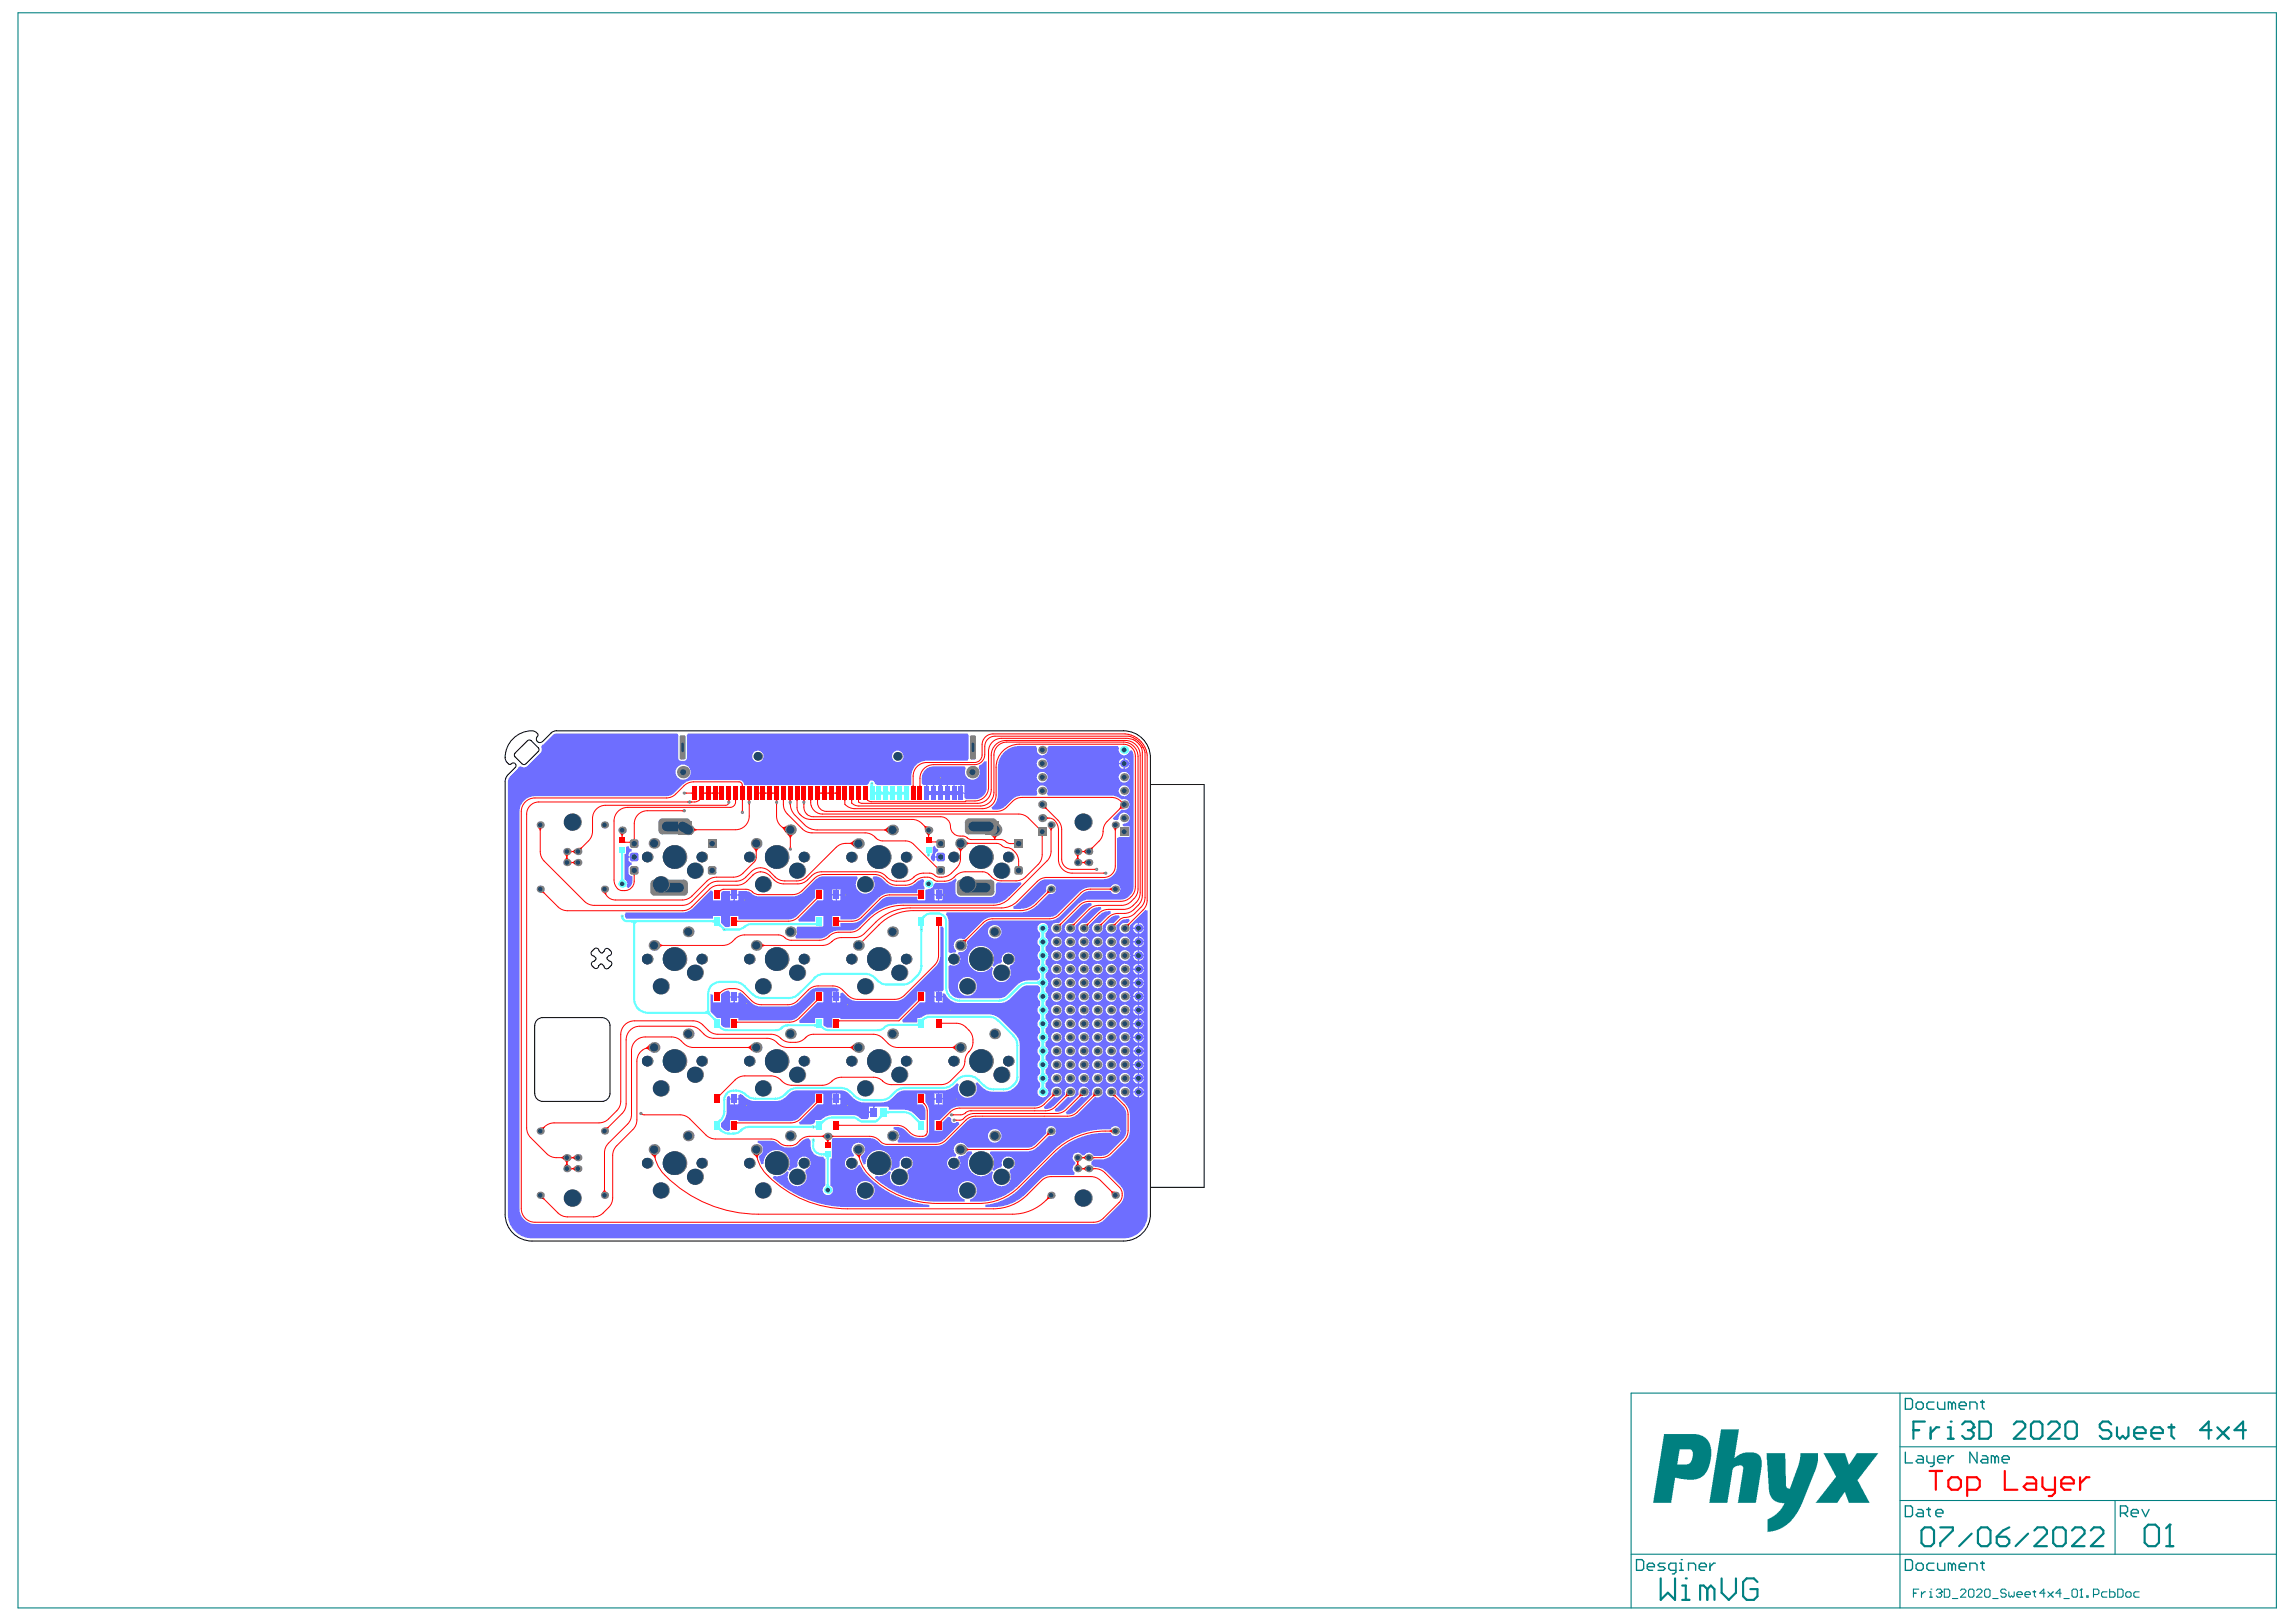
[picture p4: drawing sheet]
<svg xmlns="http://www.w3.org/2000/svg" width="297mm" height="210mm" viewBox="0 0 297 210" stroke-linecap="round" stroke-linejoin="round" font-family="sans-serif">
<g fill="#008080">
<path d="M222.7 185h2.3l-.6 3.7 .7-.5 .7-.2h1.3l.4 .2 .3 .4 .1 .4v.9l-.7 4.6h-2.4l.7-4.2a.58 .58 0 0 0-.1-.6h-.7l-.3 .2a.59 .59 0 0 0-.3 .6l-.6 4h-2.4z"/>
<path d="M228.5 188.1h2.4l.2 4.2v.2l.3 .2 .2-.1 1.1-3.1 .2-.9v-.5h2.3v1l-.4 1.3-1.8 4.6-.8 1.2-1 1.2-1 .5-.8 .3-.7 .1v-1.2a.45 .45 0 0 1 .4-.7l.7-.4 .5-.6 .5-.9h-.6l-.6-.2-.4-.4-.2-.4-.2-.7z"/>
<path d="M235.9 188.1h2.8l.4 1.4 .2-.1 .9-1.3h2.8l-2.6 3.3a.38 .38 0 0 0 .1 .5l1.4 2.6h-2.7l-.5-1.4h-.1l-.9 1.4h-2.8l2.2-2.8 .2-.3a.34 .34 0 0 0 .1-.6z"/>
<path d="M215.3 185.6h4.2l.8 .2 .6 .5 .4 .7 .1 .5-.1 1.4-.2 .8-.3 .7-.2 .4-.6 .4-.8 .3h-.9l-1.6-.3-.5 3.3h-2.3zM217.3 187.6l-.3 1.9h1.3l.3-.1 .3-.5 .1-.7a.57 .57 0 0 0-.3-.6z"/>
</g>
<g fill="none" stroke="#008080" stroke-width=".14">
<path d="M2.3 1.7h292.2v206.4h-292.2zM245.8 187.2h48.7M245.8 194.2h48.7M245.8 180.3v27.8M273.6 194.2v6.9M294.5 180.3h-83.5v27.8M211 201.1h83.5M247.5 206.2h.4M248.2 205.7h-.7v1M248.6 206v.7M249.1 206h-.2l-.3 .3M249.6 206h.2v.7"/>
<path d="M249.6 206.7h.4M249.8 205.7h.1M250.5 205.8l.2-.1h.3l.2 .1v.2M250.8 206.2h.2M251 206.2l.2 .1v.2l-.2 .2h-.3l-.2-.2M251.2 206h.1M251.2 206l-.2 .2M251.5 205.7h.6l.1 .1v.7l-.1 .2h-.6zM252.6 206.9h.7M253.6 205.8l.2-.1h.4l.1 .1v.2l-.7 .7h.7M254.7 205.8l.1-.1h.4l.2 .1v.7l-.2 .2h-.4l-.1-.2zM255.7 205.8l.2-.1h.3l.2 .1v.2l-.7 .7h.7"/>
<path d="M256.8 205.8l.1-.1h.4l.2 .1v.7l-.2 .2h-.4l-.1-.2zM257.8 206.9h.7M259.5 205.8l-.1-.1h-.4l-.2 .1v.2l.2 .2h.4l.1 .1v.2l-.1 .2h-.4l-.2-.2M259.9 206v.5l.2 .2 .1-.2 .2 .2 .2-.2v-.5M260.9 206.3h.7v-.1l-.1-.2h-.4l-.2 .2v.3l.2 .2h.4M262 206.3h.7v-.1l-.2-.2h-.4l-.1 .2v.3l.1 .2h.4M263 206h.4M263.2 205.8v.7l.2 .2M264.6 206.2h-.7l.5-.5v1M264.9 206l.7 .7M265.6 206l-.7 .7M266.7 206.2h-.7l.5-.5v1"/>
<path d="M267 206.9h.7M268.1 205.8l.1-.1h.4l.2 .1v.7l-.2 .2h-.4l-.1-.2zM269.1 206.7h.3M269.3 205.7h.1M269.3 205.7v1M269.3 205.7l-.2 .1M270 206.5h.1v.2h-.1zM270.8 206.3h.6l.1-.1v-.4l-.1-.1h-.6v1M272.6 206h-.5l-.2 .2v.3l.2 .2h.5M272.9 205.7v1h.5l.2-.2v-.3l-.2-.2h-.5M274 205.7h.5l.2 .1v.7l-.2 .2h-.5zM275 206.2l.2-.2h.3l.2 .2v.3l-.2 .2h-.3l-.2-.2z"/>
<path d="M276.8 206h-.6l-.1 .2v.3l.1 .2h.6"/>
</g>
<g fill="none" stroke="#008080" stroke-width=".28">
<path d="M247.5 185.1h.8M248.6 198.1l.4-.4h.8l.4 .4v1.6l-.4 .4h-.8l-.4-.4zM249 184h-1.5v2.2M249.8 184.7v1.5M250.9 184.7h-.4l-.7 .7M251 197.7h1.6v.4l-1.6 1.6v.4M252 184.7h.4v1.5M252 186.2h.7M252.4 184h.1M253.8 184.3l.4-.3h.8l.3 .3v.4M254.6 185.1h.4M255 185.1l.3 .3v.4l-.3 .4h-.8l-.4-.4"/>
<path d="M255.1 198.5l-1.6 1.6M255.3 184.7h.1M255.3 184.7l-.3 .4M255.9 198.1l.4-.4h.8l.4 .4v1.6l-.4 .4h-.8l-.4-.4zM256.1 184h1.1l.4 .3v1.5l-.4 .4h-1.1zM258.3 198.9h1.2l.4 .4v.4l-.4 .4h-.8l-.4-.4zM259.9 197.7l-.8 .4-.8 .8M260.5 184.3l.4-.3h.7l.4 .3v.4l-1.5 1.5h1.5M262.4 198.5l-1.6 1.6M262.8 184.3l.3-.3h.8l.3 .3v1.5l-.3 .4h-.8l-.3-.4zM263.2 198.1l.4-.4h.8l.4 .4v.4l-1.6 1.6h1.6M265 184.3l.3-.3h.8l.4 .3v.4l-1.5 1.5h1.5"/>
<path d="M265.6 198.1l.4-.4h.8l.4 .4v1.6l-.4 .4h-.8l-.4-.4zM267.2 184.3l.4-.3h.7l.4 .3v1.5l-.4 .4h-.7l-.4-.4zM268.1 198.1l.4-.4h.8l.4 .4v.4l-1.6 1.6h1.6M270.5 198.1l.4-.4h.8l.4 .4v.4l-1.6 1.6h1.6M273.1 184.3l-.3-.3h-.8l-.3 .3v.4l.3 .4h.8l.3 .3v.4l-.3 .4h-.8l-.3-.4M273.9 184.7v1.1l.3 .4 .4-.4 .4 .4 .4-.4v-1.1M276.1 185.4h1.5v-.3l-.4-.4h-.7l-.4 .4v.7l.4 .4h.7M277.5 197.8l.4-.5h.9l.5 .5v1.8l-.5 .5h-.9l-.4-.5zM278.3 185.4h1.5v-.3l-.4-.4h-.7l-.4 .4v.7l.4 .4h.7M280.6 184.7h.7M280.7 197.3h.1M280.7 197.3v2.8"/>
<path d="M280.7 197.3l-.5 .5M280.9 184.3v1.5l.4 .4M286.1 185.1h-1.5l1.1-1.1v2.2M286.9 184.7l1.4 1.5M288.3 184.7l-1.4 1.5M290.6 185.1h-1.5l1.1-1.1v2.2M214.8 204.3v2.7l1-.9 .9 .9v-2.7M217.6 207h1M217.6 205.2h.5v1.8M218.1 204.3h.1M220.9 205.7l-.5-.5h-.5v1.8M220.9 205.7v1.3"/>
<path d="M220.9 205.7l.4-.5 .5 .5v1.3M222.7 204.3v1.8l1 .9 .9-.9v-1.8M227.4 204.7l-.5-.4h-.9l-.5 .4v1.9l.5 .4h.9l.5-.4v-.9h-1M280.2 200.1h1"/>
</g>
<g fill="none" stroke="#008080" stroke-width=".17">
<path d="M246.5 194.9h.7l.2 .2v.9l-.2 .3h-.7zM246.5 181h.7l.2 .2v.9l-.2 .3h-.7zM246.5 187.9v1.4h.9M247.9 181.7l.2-.3h.5l.2 .3v.4l-.2 .3h-.5l-.2-.3zM248.1 195.3h.5l.2 .3v.7h-.7l-.2-.3 .2-.2h.7M248.1 188.4h.5l.2 .2v.7h-.7l-.2-.2 .2-.2h.7M249.3 195.3h.4M249.3 188.4v.7l.2 .2h.7M249.5 195.1v.9l.2 .3M250.2 181.4h-.7l-.2 .3v.4l.2 .3h.7M250.2 188.4v1.1l-.2 .3h-.3M250.4 195.8h1v-.2l-.3-.3h-.4l-.3 .3v.4l.3 .3h.4"/>
<path d="M250.7 181.4v.7l.2 .3h.7v-1M250.7 188.9h.9v-.3l-.2-.2h-.5l-.2 .2v.5l.2 .2h.5M252.1 188.4v.9M252.5 181.7l-.2-.3h-.2v1M252.5 181.7v.7M252.5 181.7l.3-.3 .2 .3v.7M252.8 188.4h-.3l-.4 .5M253.5 181.9h.9v-.2l-.3-.3h-.4l-.2 .3v.4l.2 .3h.4M254.8 182.4v-1h.7l.3 .3v.7M255.8 187.9v1.4l-1-1.4v1.4M256.2 181.4h.5M256.5 188.4h.4l.3 .2v.7h-.7l-.3-.2 .3-.2h.7"/>
<path d="M256.5 181.2v.9l.2 .3M258.1 188.6l-.2-.2h-.3v.9M258.1 188.6v.7M258.1 188.6l.2-.2 .3 .2v.7M259 188.9h.9v-.3l-.2-.2h-.5l-.2 .2v.5l.2 .2h.5M274.3 195.8h.7l.3-.2v-.5l-.3-.2h-.7v1.4M274.8 195.8l.5 .5M275.7 195.8h.9v-.2l-.2-.3h-.5l-.2 .3v.4l.2 .3h.5M277.1 195.3l.5 1 .4-1M211.7 201.8h.7l.2 .3v.9l-.2 .2h-.7zM213.1 202.8h.9v-.3l-.2-.2h-.5l-.2 .2v.5l.2 .2h.5M215.4 202.3h-.7l-.2 .2 .2 .3h.5l.2 .2-.2 .2h-.7"/>
<path d="M216.8 203.2h-.7l-.2-.2v-.5l.2-.2h.7v1.1l-.2 .3h-.2M217.3 203.2h.4M217.3 202.3h.2v.9M217.5 201.8h.1M218.4 203.2v-.9h.7l.3 .2v.7M219.8 202.8h1v-.3l-.3-.2h-.4l-.3 .2v.5l.3 .2h.4M221.2 202.3v.9M221.9 202.3h-.2l-.5 .5M246.5 201.8h.7l.2 .3v.9l-.2 .2h-.7zM247.9 202.5l.2-.2h.5l.2 .2v.5l-.2 .2h-.5l-.2-.2zM250.2 202.3h-.7l-.2 .2v.5l.2 .2h.7M250.7 202.3v.7l.2 .2h.7v-.9"/>
<path d="M252.5 202.5l-.2-.2h-.2v.9M252.5 202.5v.7M252.5 202.5l.3-.2 .2 .2v.7M253.5 202.8h.9v-.3l-.3-.2h-.4l-.2 .2v.5l.2 .2h.4M254.8 203.2v-.9h.7l.3 .2v.7M256.2 202.3h.5M256.5 202.1v.9l.2 .2"/>
</g>
<g fill="#6e6eff">
<path d="M120.7 109.6l.2-.2a.57 .57 0 0 0 .5 .5v.3l-.4 .2v.4h.7v.2h-.7v.3l-.2 .2-.3-.3-.1-.3 .3-.4z"/>
<path d="M81.1 109.6l.2-.1 .1 .3 .3 .1v.3l-.3 .2-.1 .4h.7v.2h-.7l.1 .4 .3 .2v.3l-.3 .1-.1 .2v.8l.2 .3 .3 .1v.6a.96 .96 0 0 1-.5 .9l-.2-.1a.74 .74 0 0 0-.3-1v-3.3h.2v-.9z"/>
<path d="M119.7 99.6a1.52 1.52 0 0 1 1.1-.4h4l.1 .3a.98 .98 0 0 0 1 1.4 .98 .98 0 0 0 .7-1.5l.1-.3 .7-.6 .3 .1v3.3a1.53 1.53 0 0 1-1.6 1.5h-1.1l-.2-.2v-.5h-.5l-.1-.1v-1h-.7v1h-.2v-1h-.7v1h-.1v-1h-.7v1h-.2v-1h-.7v1h-.2v-1h-.7v1h-.2v-1h-.4l-.2-.2v-.7a1.53 1.53 0 0 1 .5-1.1zM124.4 101.6v.9h.4v-.9z"/>
<path d="M80.9 118.1h7.4a1.99 1.99 0 0 0 1.4-.6l2.3-2.3 .2 .2v1.1h1.1v-1.1l.2-.1h1v.4h1v-.4h1a1.23 1.23 0 0 1 .9 .5l.8 .2h4.3a1.99 1.99 0 0 0 1.4-.6l1.6-1.6a1.51 1.51 0 0 1 1.1-.4h4.3l.1 .3a1.22 1.22 0 0 0 .1 1.6 1.22 1.22 0 0 0 1.7 0 1.22 1.22 0 0 0 .1-1.6l.1-.3a1.76 1.76 0 0 1 1.6 .8 1.99 1.99 0 0 0 1.4 .6h1.1a2.25 2.25 0 0 0 1.7-.8l.6-.2 .2 .2-.1 .4 .1 .5-.1 .2h-.8v.5h-3.6a2 2 0 0 0-1.4 .6l-2.4 2.3a1.51 1.51 0 0 1-1.1 .5h-1.5v-.5h-1v1.4h1v-.5h1.5a1.99 1.99 0 0 0 1.4-.5l2.4-2.4a1.51 1.51 0 0 1 1.1-.5h3.6v.5h1v-1.3l.8-.2 .2-.3a.44 .44 0 0 1 .6-.4h.9a2 2 0 0 0 1.4-.6l.2 .2-.2 .4v1.3l.2 .3 .5 .2h4l.3-.2 .2-.3v-1.2l.3-.2h2.3l.6-.1 .2 .3-1.6 1.5a2.72 2.72 0 0 1-2.1 1h-11.7a6.5 6.5 0 0 0-4.6 1.9l-1.1 1.2a1.51 1.51 0 0 1-1.1 .4h-1.5a2.25 2.25 0 0 0-1.6 .8l-.9 .3h-3l-.1-.3a.85 .85 0 0 0 .1-1l.2-.3h3.3v-1.4h-1v.8h-2.1l-.1-.3 2.5-2.5h.7v-1.4h-1v1.1l-2.4 2.3a1.51 1.51 0 0 1-1.1 .5h-6.5v-.5h-1v1.4l-.6 .1-.6-.6v-.9h-1.1v.4h-11.1a.58 .58 0 0 1-.2-.8zM121.5 115.1v.6h.4v-.6zM120.9 115.1v.6h.4v-.6zM108.3 115.1v.6h.4v-.6zM107.7 115.1v.6h.4v-.6zM121.5 115.9v.6h.4v-.6zM120.9 115.9v.6h.4v-.6zM108.3 115.9v.6h.4v-.6zM107.7 115.9v.6h.4v-.6zM95.1 115.9v.6h.4v-.6zM94.5 115.9v.6h.4v-.6z"/>
<path d="M67.1 99.3l.3-.1a.69 .69 0 0 0 .9-.1l1.6-1.6a.88 .88 0 0 0 .1-.9l.1-.2 1.5-1.3 .3-.2h15.7l.2 .3-.1 2.9a.37 .37 0 0 0 .4 .4l.5-.1 .2-.2v-3l.2-.3h36.2l.1 .3v3l-.2 .2h-5.2a1.99 1.99 0 0 0-2 2v1.2h-4.5l-.2-.2v-.2a.39 .39 0 0 0-.5-.2 .39 .39 0 0 0-.3 .4l-.2 .2h-15.9l-.2-.5-.5-.2-6.2 .1a1.98 1.98 0 0 0-1.1 .5l-1.1 1.1a1.43 1.43 0 0 1-1 .4h-17a2 2 0 0 0-2 2v51.4a2 2 0 0 0 2 2h72.3a1.99 1.99 0 0 0 1.4-.6l2.1-2a1.71 1.71 0 0 0 0-2.3l-2.1-2.1a2.55 2.55 0 0 0-1.5-.4l-.2-.3v-.3l.3-.4h1.3a1.98 1.98 0 0 0 1.1-.5l1.7-1.8a1.98 1.98 0 0 0 .6-1.4v-2.1a1.98 1.98 0 0 0-.6-1.4l-1.2-1.2a.71 .71 0 0 0-.6-1 .71 .71 0 0 0-.8 .9 .71 .71 0 0 0 1.1 .5l1.2 1.2a1.51 1.51 0 0 1 .4 1v2.1a1.51 1.51 0 0 1-.4 1.1l-1.8 1.7a1.51 1.51 0 0 1-1.1 .5h-1a.71 .71 0 0 0-1.2-.1h-.2a.67 .67 0 0 0-1.1-.1 .67 .67 0 0 0 .2 1.1v.2a.64 .64 0 0 0-.1 1.1v.2h-3a2 2 0 0 0-1.4 .6l-1.9 1.9a6.3 6.3 0 0 1-5.2 1.7v-.3h.5a7.5 7.5 0 0 0 4-2.1l4.5-4.5a9.2 9.2 0 0 1 7.2-2.7 .65 .65 0 0 0 1 .3 .65 .65 0 0 0 0-1.1 .65 .65 0 0 0-1 .3h-.7a9.6 9.6 0 0 0-6.8 2.9l-4.5 4.4a7.6 7.6 0 0 1-6.2 2.1v-.3h.1a1.22 1.22 0 0 0 .5-1.9 1.22 1.22 0 0 0-2 .1 1.22 1.22 0 0 0 .7 1.8v.3h-3.5a12.1 12.1 0 0 1-8.1-3.1l.2-.2a1.68 1.68 0 0 0 1.7-.7l.2 .2-.1 .1a1.22 1.22 0 0 0 1.2 1.7 1.22 1.22 0 0 0 1-1.9 .55 .55 0 0 1 .4-.5 .87 .87 0 0 0-.4-1.4 .87 .87 0 0 0-1 1.2l-.2 .2-.5 .2-.3 .2-.2-.1v-.1a1.7 1.7 0 0 0-1.1-2.4 1.7 1.7 0 0 0-2.1 1.7h-.3l-.3-.9 .1-.2a.88 .88 0 0 0 .3-1.3 .88 .88 0 0 0-1.4-.1 .88 .88 0 0 0 .1 1.3l-.1 .3h-.2a.86 .86 0 0 0-.7 1.3 .86 .86 0 0 0 1.5-.2h.3a8.7 8.7 0 0 0 3.9 3.6 12.6 12.6 0 0 0 5 1.5v.3h-10.5a14.3 14.3 0 0 1-9.7-3.8l.2-.2a1.68 1.68 0 0 0 1.6-.7l.3 .2-.1 .1a1.22 1.22 0 0 0 1.2 1.7 1.22 1.22 0 0 0 1-1.9 .55 .55 0 0 1 .4-.5 .87 .87 0 0 0-.4-1.4 .87 .87 0 0 0-1 1.2l-.2 .2-.5 .2-.3 .2-.3-.1 .1-.1a1.7 1.7 0 0 0-1.1-2.4 1.7 1.7 0 0 0-2.1 1.7h-.3l-.3-.9 .1-.2a.87 .87 0 0 0 .4-.9 .87 .87 0 0 0-.7-.7v-.3l2 .1 .4 .1 .8 .6 1.1 .1a1.47 1.47 0 0 0 1-.4l.6-.6a.57 .57 0 0 1 .9 0l.1 .8a1.37 1.37 0 0 0 1.4 1.4h.3v.2h.2v3.5a.67 .67 0 0 0-.2 1 .67 .67 0 0 0 1 0 .67 .67 0 0 0-.2-1v-3.5h.2v-2.3l.1-.3h4.8a2.43 2.43 0 0 1 1.5 .8l.8 .2h6.3a2 2 0 0 0 1.4-.6l2.6-2.6 .8-.4h12.2a2 2 0 0 0 1.4-.6l2.2-2.1a.72 .72 0 0 0 1-.6 .72 .72 0 0 0-.8-.8 .72 .72 0 0 0-.6 1l-2.1 2.2a1.55 1.55 0 0 1-1.2 .4l-.1-.3 2-1.9a.71 .71 0 0 0 1-.6 .71 .71 0 0 0-.9-.8 .71 .71 0 0 0-.4 1l-1.8 1.8a1.55 1.55 0 0 1-1.2 .5l-.1-.3 1.7-1.6a.71 .71 0 0 0 .9-.6 .71 .71 0 0 0-.8-.8 .71 .71 0 0 0-.5 1l-1.4 1.5a1.55 1.55 0 0 1-1.2 .4l-.2-.3 1.4-1.2a.71 .71 0 0 0 1-.6 .71 .71 0 0 0-.9-.8 .71 .71 0 0 0-.5 1l-1.1 1.1a1.51 1.51 0 0 1-1 .5h-9.7a2 2 0 0 0-1.4 .6l-1.2 1.1h-.7v1.4h1v-1.1l.7-.7h.2l.3 .3a.39 .39 0 0 0 .1 .5 .39 .39 0 0 0 .5-.1h.3l.1 .3-1.9 1.9a1.52 1.52 0 0 1-1.1 .5h-4.9l-.1-.3 .1-.2a.87 .87 0 0 0-.6-1.3v-.2h.8l.5 .2 .6 .6a1.99 1.99 0 0 0 1.5 .6h.4a.82 .82 0 0 0 .8-.8v-2.7a1.54 1.54 0 0 0-.5-1.1v-1.2h-1v1.4h.6l.3 .5 .1 1.5h-.6l-.8-.7a2.01 2.01 0 0 0-1.4-.6h-1.9v-.4h-1.9v.7l-.1 .1h-.6v.6l-.2 .2h-.7l-.9-.5h-3.2a2.08 2.08 0 0 0-1.2 .6h-.7v.3l-.5 .3h-1.6v-.3l2.4-2.3h.7v-1.4h-1v1.1l-2.1 2a1.51 1.51 0 0 1-1.1 .5h-6.8v-.2h-1v1.3a.61 .61 0 0 1-1-.1l-.2-.3v-.4l.2-.2a1.92 1.92 0 0 0 .5-1.4v-1.5l.2-.5 .3 .1v.2h1v-.3l.3-.2 .5 .3a2.08 2.08 0 0 0 1.4 .6h2.6a2.42 2.42 0 0 0 1.8-1 1.42 1.42 0 0 1 1-.4h5.7a2.02 2.02 0 0 1 1.5 1l.3 .2a2.08 2.08 0 0 0 1.2 .4h2.2a2.09 2.09 0 0 0 1.5-.6l.7-.7 .6-.3h5.2a2.09 2.09 0 0 0 1.5-.6l.3-.3 .2 .2a1.22 1.22 0 0 0 1.2 1.7 1.22 1.22 0 0 0 1-1.9l.2-.1 .9 .8a2.08 2.08 0 0 0 1.2 .4h1.3a2.12 2.12 0 0 0 2.1-1.9v-4.5a2.08 2.08 0 0 0-.6-1.1l-2.1-2.1a2.09 2.09 0 0 0-1.3-.4h-7.7l-.5 .1-.4 .3h-.6v.6h-1.9l-.1-.3 2.3-2.3h.7v-1.4h-1v1.1l-2.5 2.5h-7.5v-.2h-1v1.3h-.7l-.5-.4v-.9h-1v.7h-2l-.1-.3 2.4-2.4h.7v-1.4h-1v1.1l-2.3 2.2a1.51 1.51 0 0 1-1.1 .5h-6.6v-.4h-1v1.3h-.7l-.5-.4v-.9h-.6l-.8-.8v-2.3l.3 .2v.9h1.1v-1l.6-.4 .3-.1 .3 .2v.5h1v-.3l.3-.2 1.5 1.5a1.98 1.98 0 0 0 1.2 .4h3.4a2 2 0 0 0 1.4-.6l1.4-1.4 .8-.5h2.6l.4 .2v.3h-.2v.6h.4v-.3l.3-.2 .5 .6a1.99 1.99 0 0 0 1.5 .6h4.8a2 2 0 0 0 1.4-.6l4.1-4.2a1.98 1.98 0 0 0 .4-1.1v-3.8h.2l.2 .2v8l-.3 .2h-.3v.6h.4v-.4l.4 .1a2.08 2.08 0 0 0 1.9 1.2h5.1a2.08 2.08 0 0 0 1.4-.6l1.3-1.3a1.42 1.42 0 0 1 1-.4h1.3l.3 .3v.5l-.3 .3-.1 .4 .1 .3 .3 .3v.5a.7 .7 0 0 0 0 1.2v.6l-.3 .2-.1 .4 .1 .3 .3 .3v.5a.7 .7 0 0 0 0 1.3v.5l-.3 .3-.1 .3 .1 .4 .3 .2v.6a.7 .7 0 0 0 0 1.2v.5l-.3 .3-.1 .3 .1 .4 .3 .2v.6a.7 .7 0 0 0-.2 1.1 .7 .7 0 0 0 1.1 0 .7 .7 0 0 0-.2-1.1v-.6l.2-.2 .1-.4-.1-.3-.2-.3v-.5a.7 .7 0 0 0 0-1.2v-.6l.2-.2 .1-.4-.1-.3-.2-.3v-.5a.7 .7 0 0 0 0-1.3v-.5l.2-.3 .1-.3-.1-.4-.2-.2v-.6a.7 .7 0 0 0 0-1.2v-.5l.2-.3 .1-.3-.1-.4-.2-.3v-.5a.7 .7 0 0 0 0-1.2v-.6l.2-.2 .1-.4-.1-.3-.2-.3v-.5a.7 .7 0 0 0 0-1.2v-.6l.2-.3 .1-.3-.1-.4-.2-.2v-.6a.7 .7 0 0 0 .2-1 .7 .7 0 0 0-1.1 0 .7 .7 0 0 0 .2 1v.6l-.3 .2-.1 .4 .1 .3 .3 .3v.6a.7 .7 0 0 0 0 1.2v.5l-.3 .3-.1 .3 .1 .4 .3 .2v.6l-.3 .3h-1.6a2.08 2.08 0 0 0-1.1 .6l-1.3 1.3a1.41 1.41 0 0 1-1 .4h-5.2a1.44 1.44 0 0 1-1.4-1.5v-2.7l.3-.1h.2a.86 .86 0 0 0 1-.4 .86 .86 0 0 0-.3-1.1l.1-.2h.3a.93 .93 0 0 0 .8-1.3v-.1l2.3-2.2a1.52 1.52 0 0 1 1-.5h7.4a1.99 1.99 0 0 0 1.4-.6l2.8-2.8a1.52 1.52 0 0 1 1.1-.4h2.6a.65 .65 0 0 0 1 .3 .65 .65 0 0 0 0-1.1 .65 .65 0 0 0-1 .3h-2.6a2 2 0 0 0-1.5 .6l-2.8 2.8-.7 .4-7.7 .1a2 2 0 0 0-1.4 .6l-2.3 2.2a.9 .9 0 0 0-1.2 .4 .9 .9 0 0 0 .2 1.1l-.1 .3-.6 .1-.3-.2v-4l-.1-.5-.2-.3 .1-.3h9.5a3.1 3.1 0 0 0 2.2-.9l1.5-1.5a.65 .65 0 0 0 .9-.6 .65 .65 0 0 0-.7-.7 .65 .65 0 0 0-.5 .9l-1.5 1.5a3.1 3.1 0 0 1-2.8 .8v-.3l.7-.5 2.6-2.6 .5-.3 .5-.1h7.4a1.7 1.7 0 0 0 1.7-1.7v-3.6l.2-.2h1.4v-1.4h-.7l-.2-.2 .2-.1a.7 .7 0 0 0 .7-.8 .7 .7 0 0 0-.7-.6 .7 .7 0 0 0-.7 .8l-.2 .1h-.4l-.1-.2 1.1-1.1a.71 .71 0 0 0 1-.7 .71 .71 0 0 0-1-.6l-.4-.3-.6-.2h-8.5l-.2-.3a.7 .7 0 0 0-.6-1.1 .7 .7 0 0 0-.6 1.1l-.1 .3h-2.2a1.98 1.98 0 0 0-1.1 .5l-.8 .8a1.93 1.93 0 0 1-1.6 .5l-.1-.3 .4-.4a1.98 1.98 0 0 0 .4-1.2v-3.6a2.75 2.75 0 0 1 2.8-2.8h2.1l.2 .4a.7 .7 0 0 0 .7 .8 .7 .7 0 0 0 .6-.9l.2-.3h8.9l.2 .4a.7 .7 0 0 0 .5 .8 .7 .7 0 0 0 .8-.5l.3-.1 .3 .7v17a1.73 1.73 0 0 1-1.7 1.6h-4.1a1.99 1.99 0 0 0-1.4 .6l-2.5 2.5a.71 .71 0 0 0-1 .6 .71 .71 0 0 0 .9 .7 .71 .71 0 0 0 .4-1l2.5-2.5a1.67 1.67 0 0 1 1.4-.4v.2l-.5 .4-2 2a.71 .71 0 0 0-.9 .6 .71 .71 0 0 0 .8 .7 .71 .71 0 0 0 .5-1l2-2a1.67 1.67 0 0 1 1.3-.4l.1 .3-.5 .3-1.5 1.5a.71 .71 0 0 0-1 .6 .71 .71 0 0 0 .9 .7 .71 .71 0 0 0 .5-1l1.4-1.4a1.67 1.67 0 0 1 1.4-.5v.3l-1.4 1.3a.71 .71 0 0 0-1 .6 .71 .71 0 0 0 .9 .7 .71 .71 0 0 0 .4-1l1-.9a1.53 1.53 0 0 1 1.1-.5l.2 .3-.9 .8a.71 .71 0 0 0-.9 .6 .71 .71 0 0 0 .8 .7 .71 .71 0 0 0 .5-1l.8-.8 .8-.1 .2 .2-.4 .4a.71 .71 0 0 0-1 .6 .71 .71 0 0 0 .9 .7 .71 .71 0 0 0 .5-1l2-2 .3 .1v39.4a3.1 3.1 0 0 1-2.9 2.9h-77.4a3.1 3.1 0 0 1-2.5-3.1v-56l.2-.5 1-1zM115.4 97.9a.75 .75 0 0 0 1.5 0 .75 .75 0 0 0-1.5 0zM97.3 97.9a.75 .75 0 0 0 1.5 0 .75 .75 0 0 0-1.5 0zM145.5 98.1v.6h.6l-.2-.4zM144.9 98.3l-.2 .4h.6v-.6zM144.7 98.9l.2 .4 .4 .2v-.6zM145.5 98.9v.6l.4-.2 .2-.4zM134.1 98.8a.7 .7 0 0 0 1.4 0 .7 .7 0 0 0-1.4 0zM87.4 99.9a1 1 0 0 0 2 0 1 1 0 0 0-2 0zM134.1 100.6a.7 .7 0 0 0 1.4 0 .7 .7 0 0 0-1.4 0zM144.7 100.6a.7 .7 0 0 0 1.4 0 .7 .7 0 0 0-1.4 0zM144.7 102.3a.7 .7 0 0 0 1.4 0 .7 .7 0 0 0-1.4 0zM147.4 119.4v.6h.6l-.2-.4zM146.8 119.6l-.2 .4h.6v-.6zM147.4 120.2v.6l.4-.2 .2-.4zM146.6 120.2l.2 .4 .4 .2v-.6zM127.8 120.6a.9 .9 0 0 0 1.8 0 .9 .9 0 0 0-1.8 0zM147.4 121.2v.6h.6l-.2-.4zM146.8 121.4l-.2 .4h.6v-.6zM147.4 122v.6l.4-.2 .2-.4zM146.6 122l.2 .4 .4 .2v-.6zM144.8 121.9a.7 .7 0 0 0 1.4 0 .7 .7 0 0 0-1.4 0zM143.1 121.9a.7 .7 0 0 0 1.4 0 .7 .7 0 0 0-1.4 0zM141.3 121.9a.7 .7 0 0 0 1.4 0 .7 .7 0 0 0-1.4 0zM139.5 121.9a.7 .7 0 0 0 1.4 0 .7 .7 0 0 0-1.4 0zM137.7 121.9a.75 .75 0 0 0 1.5 0 .75 .75 0 0 0-1.5 0zM136 121.9a.7 .7 0 0 0 1.4 0 .7 .7 0 0 0-1.4 0zM147.4 123v.6h.6l-.2-.4zM146.8 123.2l-.2 .4h.6v-.6zM147.4 123.7v.6l.4-.1 .2-.5zM146.6 123.7l.2 .5 .4 .1v-.6zM144.8 123.7a.7 .7 0 0 0 1.4 0 .7 .7 0 0 0-1.4 0zM143.1 123.7a.7 .7 0 0 0 1.4 0 .7 .7 0 0 0-1.4 0zM141.3 123.7a.7 .7 0 0 0 1.4 0 .7 .7 0 0 0-1.4 0zM139.5 123.7a.7 .7 0 0 0 1.4 0 .7 .7 0 0 0-1.4 0zM137.7 123.7a.75 .75 0 0 0 1.5 0 .75 .75 0 0 0-1.5 0zM136 123.7a.7 .7 0 0 0 1.4 0 .7 .7 0 0 0-1.4 0zM147.4 124.7v.6h.6l-.2-.4zM146.8 124.9l-.2 .4h.6v-.6zM147.4 125.5v.6l.4-.2 .2-.4zM146.6 125.5l.2 .4 .4 .2v-.6zM144.8 125.4a.7 .7 0 0 0 1.4 0 .7 .7 0 0 0-1.4 0zM143.1 125.4a.7 .7 0 0 0 1.4 0 .7 .7 0 0 0-1.4 0zM141.3 125.4a.7 .7 0 0 0 1.4 0 .7 .7 0 0 0-1.4 0zM139.5 125.4a.7 .7 0 0 0 1.4 0 .7 .7 0 0 0-1.4 0zM137.7 125.4a.75 .75 0 0 0 1.5 0 .75 .75 0 0 0-1.5 0zM136 125.4a.7 .7 0 0 0 1.4 0 .7 .7 0 0 0-1.4 0zM147.4 126.5v.6h.6l-.2-.4zM146.8 126.7l-.2 .4h.6v-.6zM125.7 122.9a1.7 1.7 0 0 0 .1 2.5 1.7 1.7 0 0 0 2.5-.3l.2 .2a1.22 1.22 0 0 0 1.1 1.8 1.22 1.22 0 0 0 1-1.9 .55 .55 0 0 1 .5-.5 .87 .87 0 0 0-.5-1.4 .87 .87 0 0 0-1 1.2l-.1 .2-.6 .2-.3 .2-.2-.1a1.7 1.7 0 0 0-.4-2.2 1.7 1.7 0 0 0-2.3 .1zM147.4 127.3v.6l.4-.2 .2-.4zM146.6 127.3l.2 .4 .4 .2v-.6zM144.8 127.2a.7 .7 0 0 0 1.4 0 .7 .7 0 0 0-1.4 0zM143.1 127.2a.7 .7 0 0 0 1.4 0 .7 .7 0 0 0-1.4 0zM141.3 127.2a.7 .7 0 0 0 1.4 0 .7 .7 0 0 0-1.4 0zM139.5 127.2a.7 .7 0 0 0 1.4 0 .7 .7 0 0 0-1.4 0zM137.7 127.2a.75 .75 0 0 0 1.5 0 .75 .75 0 0 0-1.5 0zM136 127.2a.7 .7 0 0 0 1.4 0 .7 .7 0 0 0-1.4 0zM147.4 128.3v.6h.6l-.2-.4zM146.8 128.5l-.2 .4h.6v-.6zM123.9 127.6a1.25 1.25 0 0 0 2.5 0 1.25 1.25 0 0 0-2.5 0zM120.9 128.3v.6h.4v-.6zM107.7 128.3v.6h.4v-.6zM147.4 129v.6l.4-.2 .2-.4zM146.6 129l.2 .4 .4 .2v-.6zM144.8 129a.7 .7 0 0 0 1.4 0 .7 .7 0 0 0-1.4 0zM143.1 129a.7 .7 0 0 0 1.4 0 .7 .7 0 0 0-1.4 0zM141.3 129a.7 .7 0 0 0 1.4 0 .7 .7 0 0 0-1.4 0zM139.5 129a.7 .7 0 0 0 1.4 0 .7 .7 0 0 0-1.4 0zM137.7 129a.75 .75 0 0 0 1.5 0 .75 .75 0 0 0-1.5 0zM136 129a.7 .7 0 0 0 1.4 0 .7 .7 0 0 0-1.4 0zM121.5 129.1v.6h.4v-.6zM120.9 129.1v.6h.4v-.6zM108.3 129.1v.6h.4v-.6zM107.7 129.1v.6h.4v-.6zM95.1 129.1v.6h.4v-.6zM94.5 129.1v.6h.4v-.6zM147.4 130v.6h.6l-.2-.4zM146.8 130.2l-.2 .4h.6v-.6zM147.4 130.8v.6l.4-.2 .2-.4zM146.6 130.8l.2 .4 .4 .2v-.6zM144.8 130.7a.7 .7 0 0 0 1.4 0 .7 .7 0 0 0-1.4 0zM143.1 130.7a.7 .7 0 0 0 1.4 0 .7 .7 0 0 0-1.4 0zM141.3 130.7a.7 .7 0 0 0 1.4 0 .7 .7 0 0 0-1.4 0zM139.5 130.7a.7 .7 0 0 0 1.4 0 .7 .7 0 0 0-1.4 0zM137.7 130.7a.75 .75 0 0 0 1.5 0 .75 .75 0 0 0-1.5 0zM136 130.7a.7 .7 0 0 0 1.4 0 .7 .7 0 0 0-1.4 0zM147.4 131.8v.6h.6l-.2-.4zM146.8 132l-.2 .4h.6v-.6zM147.4 132.6v.6l.4-.2 .2-.4zM146.6 132.6l.2 .4 .4 .2v-.6zM144.8 132.5a.7 .7 0 0 0 1.4 0 .7 .7 0 0 0-1.4 0zM143.1 132.5a.7 .7 0 0 0 1.4 0 .7 .7 0 0 0-1.4 0zM141.3 132.5a.7 .7 0 0 0 1.4 0 .7 .7 0 0 0-1.4 0zM139.5 132.5a.7 .7 0 0 0 1.4 0 .7 .7 0 0 0-1.4 0zM137.7 132.5a.75 .75 0 0 0 1.5 0 .75 .75 0 0 0-1.5 0zM136 132.5a.7 .7 0 0 0 1.4 0 .7 .7 0 0 0-1.4 0zM147.4 133.6v.6h.6l-.2-.5zM146.8 133.7l-.2 .5h.6v-.6zM147.4 134.3v.6l.4-.2 .2-.4zM146.6 134.3l.2 .4 .4 .2v-.6zM144.8 134.2a.7 .7 0 0 0 1.4 0 .7 .7 0 0 0-1.4 0zM143.1 134.2a.7 .7 0 0 0 1.4 0 .7 .7 0 0 0-1.4 0zM141.3 134.2a.7 .7 0 0 0 1.4 0 .7 .7 0 0 0-1.4 0zM139.5 134.2a.7 .7 0 0 0 1.4 0 .7 .7 0 0 0-1.4 0zM137.7 134.2a.75 .75 0 0 0 1.5 0 .75 .75 0 0 0-1.5 0zM136 134.2a.7 .7 0 0 0 1.4 0 .7 .7 0 0 0-1.4 0zM147.4 135.3v.6h.6l-.2-.4zM146.8 135.5l-.2 .4h.6v-.6zM147.4 136.1v.6l.4-.2 .2-.4zM146.6 136.1l.2 .4 .4 .2v-.6zM144.8 136a.7 .7 0 0 0 1.4 0 .7 .7 0 0 0-1.4 0zM143.1 136a.7 .7 0 0 0 1.4 0 .7 .7 0 0 0-1.4 0zM141.3 136a.7 .7 0 0 0 1.4 0 .7 .7 0 0 0-1.4 0zM139.5 136a.7 .7 0 0 0 1.4 0 .7 .7 0 0 0-1.4 0zM137.7 136a.75 .75 0 0 0 1.5 0 .75 .75 0 0 0-1.5 0zM136 136a.7 .7 0 0 0 1.4 0 .7 .7 0 0 0-1.4 0zM147.4 137.1v.6h.6l-.2-.4zM146.8 137.3l-.2 .4h.6v-.6zM147.4 137.9v.6l.4-.2 .2-.4zM146.6 137.9l.2 .4 .4 .2v-.6zM144.8 137.8a.7 .7 0 0 0 1.4 0 .7 .7 0 0 0-1.4 0zM143.1 137.8a.7 .7 0 0 0 1.4 0 .7 .7 0 0 0-1.4 0zM141.3 137.8a.7 .7 0 0 0 1.4 0 .7 .7 0 0 0-1.4 0zM139.5 137.8a.7 .7 0 0 0 1.4 0 .7 .7 0 0 0-1.4 0zM137.7 137.8a.75 .75 0 0 0 1.5 0 .75 .75 0 0 0-1.5 0zM136 137.8a.7 .7 0 0 0 1.4 0 .7 .7 0 0 0-1.4 0zM147.4 138.9v.6h.6l-.2-.5zM146.8 139l-.2 .5h.6v-.6zM147.4 139.6v.6l.4-.2 .2-.4zM146.6 139.6l.2 .4 .4 .2v-.6zM144.8 139.5a.7 .7 0 0 0 1.4 0 .7 .7 0 0 0-1.4 0zM143.1 139.5a.7 .7 0 0 0 1.4 0 .7 .7 0 0 0-1.4 0zM141.3 139.5a.7 .7 0 0 0 1.4 0 .7 .7 0 0 0-1.4 0zM139.5 139.5a.7 .7 0 0 0 1.4 0 .7 .7 0 0 0-1.4 0zM137.7 139.5a.75 .75 0 0 0 1.5 0 .75 .75 0 0 0-1.5 0zM136 139.5a.7 .7 0 0 0 1.4 0 .7 .7 0 0 0-1.4 0zM147.4 140.6v.6h.6l-.2-.4zM146.8 140.8l-.2 .4h.6v-.6zM147.4 141.4v.6l.4-.2 .2-.4zM146.6 141.4l.2 .4 .4 .2v-.6zM144.8 141.3a.7 .7 0 0 0 1.4 0 .7 .7 0 0 0-1.4 0zM121.5 141.5v.6h.4v-.6zM120.9 141.5v.6h.4v-.6zM108.3 141.5v.6h.4v-.6zM107.7 141.5v.6h.4v-.6zM121.5 142.3v.6h.4v-.6zM120.9 142.3v.6h.4v-.6zM108.3 142.3v.6h.4v-.6zM107.7 142.3v.6h.4v-.6zM95.1 142.3v.6h.4v-.6zM94.5 142.3v.6h.4v-.6zM112.4 143.2v.6h.6v-.6zM123.6 148.1a.87 .87 0 0 0 .1 1.3l-.1 .3a.86 .86 0 0 0-1.1 .9 .86 .86 0 0 0 1.3 .7 .86 .86 0 0 0 .1-1.4l.1-.3a1.14 1.14 0 0 0 1.2-.6h.5l.1 .3a1.7 1.7 0 0 0 0 2.5 1.7 1.7 0 0 0 2.5-.3l.2 .2a1.22 1.22 0 0 0 1.1 1.8 1.22 1.22 0 0 0 1-1.9 .55 .55 0 0 1 .5-.5 .87 .87 0 0 0-.5-1.4 .87 .87 0 0 0-1 1.2l-.1 .2-.6 .2-.3 .2-.2-.1a1.67 1.67 0 0 0-.3-2.1l.1-.3h4.7a1.99 1.99 0 0 0 1.4-.6l1.4-1.4a.65 .65 0 0 0 .9-.5 .65 .65 0 0 0-.7-.8 .65 .65 0 0 0-.5 .9l-1.5 1.5a1.51 1.51 0 0 1-1 .4h-7.7a1.08 1.08 0 0 0-1.4-.5zM127.8 147a.9 .9 0 0 0 1.8 0 .9 .9 0 0 0-1.8 0zM110.7 154.1a1.25 1.25 0 0 0 2.5 0 1.25 1.25 0 0 0-2.5 0z"/>
</g>
<path d="M128.5 108.6l.1-.1 .2 .1-.1 .1z" fill="#f00"/>
<g fill="#6ff">
<path d="M91.2 130.9h.2l.1-.3 .3 .1 .1 .5-.1 .2-.5-.2z"/>
<path d="M81.6 119.4l.4-.3 .5 .3h-.2l-.1 .2h-.3l-.1-.2z"/>
</g>
<path d="M102.2 109.6h.1l.1 .1h-.3z" fill="#f00"/>
<path d="M121.9 115.7h.2v.3l-.2-.1z" fill="#6e6eff"/>
<g fill="#6ff">
<path d="M93.8 120.1l.2 .1v.2h-.2z"/>
<path d="M93.6 120l.1 .1-.2 .2-.1-.1z"/>
</g>
<g fill="#f00">
<path d="M123.2 144.1l.2 .1v.1l-.2 .1z"/>
<path d="M123.6 144.8l.2 .1v.1l-.2 .1z"/>
<path d="M83.1 144.1l.1 .1v.1h-.2z"/>
</g>
<path d="M112.6 101.5h.3v.2h-.2z" fill="#6ff"/>
<g fill="#f00">
<path d="M96.9 103.5h.1l.1 .2h-.3z"/>
<path d="M96.8 104h.3l-.1 .1h-.1z"/>
<path d="M100.4 103.5h.1l.1 .2h-.3z"/>
<path d="M100.3 104h.3l-.1 .1h-.1z"/>
<path d="M103.9 103.5h.2v.2h-.2z"/>
<path d="M103.9 104h.2v.1h-.2z"/>
<path d="M94.1 104h.2l-.1 .1h-.1z"/>
<path d="M94.2 103.5h.1l.1 .2h-.3z"/>
<path d="M89.4 103.6l.2 .1v.1l-.2 .1z"/>
<path d="M88.9 103.7l.2-.1v.3l-.2-.1z"/>
<path d="M141.5 112.5l.2-.1v.3l-.2-.1z"/>
<path d="M142.7 112.9l.2-.1v.3l-.2-.1z"/>
<path d="M88.2 104.9l.2-.1v.3l-.2-.1z"/>
<path d="M88.7 102.5l.2 .1v.1l-.2 .1z"/>
<path d="M96 104.8h.1l.1 .2h-.3z"/>
<path d="M102.1 104h.3l-.1 .1h-.1z"/>
<path d="M102.2 103.5h.1l.1 .2h-.3z"/>
</g>
<g fill="#6ff">
<path d="M119.1 120h.2v.1h-.3z"/>
<path d="M119 120.4h.3v.1h-.2z"/>
<path d="M120 110.4h.3v.1h-.3z"/>
<path d="M105.1 147.7h.3l-.1 .1h-.2z"/>
<path d="M105.4 145.7h.1v.3h-.1z"/>
<path d="M104.9 145.7h.2v.3h-.2z"/>
<path d="M80.4 118.7h.3v.1h-.3z"/>
<path d="M134.7 128.1h.4l.2 .5h-.7z"/>
<path d="M134.6 129.3h.7l-.2 .5h-.4z"/>
<path d="M134.7 129.9h.4l.2 .4h-.7z"/>
<path d="M134.6 131.1h.7l-.2 .4h-.4z"/>
<path d="M134.7 126.4h.4l.2 .4h-.7z"/>
<path d="M134.1 127l.4-.2v.8l-.4-.3z"/>
<path d="M134.6 127.6h.7l-.2 .4h-.4z"/>
<path d="M134.7 124.6h.4l.2 .4h-.7z"/>
<path d="M134.6 125.8h.7l-.2 .4h-.4z"/>
<path d="M134.7 122.9h.4l.2 .4h-.7z"/>
<path d="M134.6 124h.7l-.2 .5h-.4z"/>
<path d="M134.7 121.1h.4l.2 .4h-.7z"/>
<path d="M134.6 122.3h.7l-.2 .4h-.4z"/>
<path d="M134.7 140.5h.4l.2 .4h-.7z"/>
<path d="M134.7 138.7h.4l.2 .5h-.7z"/>
<path d="M134.6 139.9h.7l-.2 .4h-.4z"/>
<path d="M134.7 137h.4l.2 .4h-.7z"/>
<path d="M134.6 138.2h.7l-.2 .4h-.4z"/>
<path d="M134.7 135.2h.4l.2 .4h-.7z"/>
<path d="M134.6 136.4h.7l-.2 .4h-.4z"/>
<path d="M134.7 133.4h.4l.2 .5h-.7z"/>
<path d="M134.6 134.6h.7l-.2 .5h-.4z"/>
<path d="M134.7 131.7h.4l.2 .4h-.7z"/>
<path d="M134.6 132.9h.7l-.2 .4h-.4z"/>
</g>
<g fill="#f00">
<path d="M136.2 141.3l.5 .5-.6 .1z"/>
<path d="M141.5 141.3l.5 .5-.6 .1z"/>
<path d="M143.8 141.8l.5-.5 .1 .6h-.1z"/>
<path d="M142 119.6l.5-.1 .1 .1-.1 .5z"/>
<path d="M137.9 141.3l.5 .5-.5 .1h-.1z"/>
<path d="M139.7 141.3l.5 .5-.5 .1h-.1z"/>
<path d="M136.7 119.6l.5-.1 .1 .1-.1 .5z"/>
<path d="M138.5 119.6l.5-.1 .1 .1-.1 .5z"/>
<path d="M140.2 119.6l.6-.1v.1l-.1 .5z"/>
</g>
<path d="M134.6 120.5h.7l-.2 .4h-.4z" fill="#6ff"/>
<g fill="#f00">
<path d="M143.8 119.6l.5-.1 .1 .1-.1 .5z"/>
<path d="M145.5 119.6l.6-.1v.1l-.1 .5z"/>
<path d="M143.5 146.3l.5-.3v.7l-.5-.3z"/>
<path d="M141.2 149.5l.4 .3v.1l-.4 .2z"/>
<path d="M140.1 149.8l.4-.3v.6l-.4-.2z"/>
<path d="M135.5 146.4l.5 .4-.5 .1h-.1z"/>
<path d="M139.8 149.5l.4 .3v.1l-.4 .2z"/>
<path d="M139.1 150.1h.6l-.2 .5h-.1z"/>
<path d="M81.9 113.2h.3l-.1 .1z"/>
<path d="M82 108.5l.2 .1h-.2z"/>
<path d="M81.4 108.9h.1v.2z"/>
<path d="M89.4 107.3l.1 .1-.2 .1z"/>
<path d="M89.5 106.9l.6 .4v.1l-.6 .5z"/>
<path d="M97.3 109.6h1l-.4 .7h-.1z"/>
<path d="M101.8 107.9h.9l-.4 .6h-.1z"/>
<path d="M101.2 107h.3l.4-.2-.2 1-.5-.7z"/>
<path d="M109.9 109.1l.7-.4-.1 .9-.6-.4z"/>
<path d="M114.4 107.4l.6-.5v1l-.6-.4z"/>
<path d="M124.3 121.7l.7-.2 .1 .1-.1 .7z"/>
<path d="M98.3 121.9l.6 .4v.1l-.6 .4z"/>
<path d="M85.1 121.9l.6 .4v.1l-.6 .4z"/>
<path d="M83.5 135.6l.6-.5v1l-.3-.3-.3-.1z"/>
<path d="M96.7 135.5l.6-.4v.9l-.6-.4z"/>
<path d="M109.9 135.5l.7-.4v.9l-.7-.4z"/>
<path d="M123.2 135.5l.6-.4v.9l-.6-.4z"/>
<path d="M124.8 148.3l.6 .4v.1l-.6 .4z"/>
<path d="M110.6 149.3l1-.1-.3 .4-.1 .3h-.1z"/>
<path d="M97.4 149.3l1-.1-.3 .4-.1 .3h-.1z"/>
<path d="M84.2 149.3l.9-.1-.2 .4-.1 .3h-.1z"/>
<path d="M128.2 108.1h1l-.4 .3-.1 .2h-.1l-.1-.2z"/>
<path d="M124.8 108.7l.6 .4v.1l-.6 .4z"/>
<path d="M123.8 109.6h1l-.5 .7h-.1z"/>
<path d="M121 108.9l.2-.1-.1 .3z"/>
<path d="M121.1 112.1l.1 .1-.1 .2z"/>
<path d="M131.7 112l.2 .1h-.2z"/>
<path d="M131.1 109.1h.1v.2z"/>
<path d="M78.2 153.9h.1l.2 .4h-.6z"/>
<path d="M74 151.2l.4-.3v.7l-.4-.3z"/>
<path d="M78.2 145.9l.5-.1 .1 .1-.1 .5z"/>
<path d="M74 149.8l.4-.3v.6l-.4-.2z"/>
<path d="M69.9 145.9l.5-.1 .1 .1-.1 .5z"/>
<path d="M72.6 149.8l.4-.3v.6l-.4-.2z"/>
<path d="M73.7 149.5l.4 .3v.1l-.4 .2z"/>
<path d="M73 150.1h.7l-.3 .5h-.1z"/>
<path d="M69.9 155.1l.5-.4 .1 .5h-.1z"/>
<path d="M73.3 150.5h.1l.3 .4h-.7z"/>
<path d="M73.7 150.9l.4 .3v.1l-.4 .3z"/>
<path d="M77.9 115.4l.7-.1-.1 .5h-.2z"/>
<path d="M74 111.6l.4-.3v.6l-.4-.2z"/>
<path d="M69.9 115.5l.5-.4 .1 .5h-.1z"/>
<path d="M73.7 111.3l.4 .3v.1l-.4 .2z"/>
<path d="M73.3 110.9h.1l.3 .4h-.7z"/>
<path d="M69.6 107.1h.6l-.3 .4h-.1z"/>
<path d="M73.7 109.9l.4 .2v.1l-.4 .3z"/>
<path d="M73 110.5h.7l-.3 .4h-.1z"/>
<path d="M74 110.1l.4-.2v.6l-.4-.3z"/>
<path d="M74.8 109.7l.5-.1v.1l-.1 .5z"/>
<path d="M143.5 115l.5-.3v.7l-.5-.3z"/>
<path d="M140.1 111.6l.4-.3v.6l-.4-.2z"/>
<path d="M144 107.1h.6l-.3 .4h-.1z"/>
<path d="M140.9 109.7l.4-.1 .1 .1-.1 .5z"/>
<path d="M140.1 110.1l.4-.2v.6l-.4-.3z"/>
<path d="M135.5 115.1l.5 .4-.5 .1h-.1z"/>
<path d="M139.4 110.9h.1l.2 .4h-.6z"/>
<path d="M139.8 111.3l.4 .3v.1l-.4 .2z"/>
<path d="M135.6 107.1h.7l-.3 .4h-.1z"/>
<path d="M139.8 109.9l.4 .2v.1l-.4 .3z"/>
<path d="M139.1 110.5h.6l-.2 .4h-.1z"/>
<path d="M143.7 154.2l.1-.1 .5 .1-.5 .5z"/>
<path d="M140.1 151.2l.4-.3v.7l-.4-.3z"/>
<path d="M141.2 150.9l.4 .3v.1l-.4 .3z"/>
<path d="M135.5 154.7l.5 .4-.5 .1h-.1z"/>
<path d="M139.4 150.5h.1l.2 .4h-.6z"/>
<path d="M139.8 150.9l.4 .3v.1l-.4 .3z"/>
<path d="M89.6 107.3h.2l-.2 .2z"/>
<path d="M134.8 104.6l.6-.5 .1 .6h-.1z"/>
<path d="M135.2 105.5l.5 .3v.1l-.5 .3z"/>
<path d="M134.7 108.2h.2v.1z"/>
<path d="M134.2 107.1l.1-.1 .2 .1-.2 .2z"/>
<path d="M144.9 104.1l.5 .5-.5 .1h-.1z"/>
<path d="M119.5 106.9l.1-.1 .5 .1-.5 .5z"/>
<path d="M119.8 107.8h.7l-.3 .4h-.1z"/>
<path d="M106.3 147l.4-.3v.7l-.4-.3z"/>
<path d="M106.8 147.4h.6l-.3 .4h-.1z"/>
<path d="M107.4 146.7l.5 .3v.1l-.5 .3z"/>
</g>
<path d="M107 153.2h.2l.2 .5h-.6z" fill="#6ff"/>
<path d="M80.1 107.8h.7l-.3 .4h-.1z" fill="#f00"/>
<g fill="#6ff">
<path d="M80.3 113.6h.3l.2 .4h-.7z"/>
<path d="M114.8 143.6l.3 .2v.3l-.3 .1z"/>
<path d="M113.9 144.2l.5 .2-.4 .2h-.3l.2-.3z"/>
<path d="M92.2 131.9l.2-.2 .4 .2-.4 .4v-.2z"/>
</g>
<g fill="#f00">
<path d="M95.3 132.2h.1l-.1 .2z"/>
<path d="M93 128.5l.2-.1-.1 .3z"/>
<path d="M93.1 115.3h.1l-.1 .1z"/>
<path d="M95.3 119.1l.1 .1-.1 .1z"/>
</g>
<g fill="#6ff">
<path d="M93.1 119.3l.2 .4-.2 .2-.2-.2h-.2z"/>
<path d="M92.1 119.1l.3-.2v.6l-.3-.1z"/>
<path d="M105.4 119.5l.2-.2v.4h-.2z"/>
</g>
<g fill="#f00">
<path d="M108.5 119.1l.2 .1-.2 .1z"/>
<path d="M105.6 116.2l.2 .1-.2 .1v-.1z"/>
<path d="M118.7 115.8l.2-.1v.2z"/>
</g>
<path d="M121.8 115.5l.2 .2v.2l-.2 .2z" fill="#6e6eff"/>
<path d="M121.3 119.7h.2v.1z" fill="#f00"/>
<g fill="#6ff">
<path d="M119.3 118.7l.2-.2 .2 .2-.2 .1z"/>
<path d="M118.9 119.7h.6l-.2 .3h-.2z"/>
<path d="M118.6 132.5l.3-.2v.6l-.3-.1z"/>
</g>
<g fill="#f00">
<path d="M121.8 132.3l.1 .1-.1 .1z"/>
<path d="M118.9 129.4l.1 .1-.2 .1z"/>
<path d="M119.3 142.7h.2l.1 .1z"/>
<path d="M121.6 145.1h.2v.1z"/>
</g>
<g fill="#6ff">
<path d="M118.8 144.9l.3 .2h.1l-.3 .4-.2-.3z"/>
<path d="M105.4 145.7l.2-.1v.5l-.2-.1z"/>
<path d="M106.4 145l.1 .3-.2 .3z"/>
</g>
<g fill="#f00">
<path d="M108.5 145.5l.2 .1-.2 .1z"/>
<path d="M105.6 142.6l.2 .1-.2 .1v-.1z"/>
<path d="M93 141.7l.2-.1-.1 .3z"/>
<path d="M95.3 145.2l.1 .1-.1 .1z"/>
</g>
<g fill="#6ff">
<path d="M92.8 145.1l.3-.2 .2 .2-.2 .3z"/>
<path d="M93.1 145.8l.2 .3-.2 .2-.3-.2z"/>
</g>
<g fill="#6e6eff">
<path d="M123.7 102.5l.3-.1v-.1v.7v-.1l-.3-.1z"/>
<path d="M122.8 102.5l.3-.1 .1-.1v.7l-.1-.1-.3-.1z"/>
<path d="M123.7 102.3l.1 .1 .3 .1v.3l-.3 .1-.1 .1z"/>
<path d="M122.8 102.3l.1 .1 .3 .1v.3l-.3 .1-.1 .1z"/>
<path d="M121.9 102.5l.3-.1 .1-.1v.7l-.1-.1-.3-.1z"/>
<path d="M121.9 102.3l.1 .1 .3 .1v.3l-.3 .1-.1 .1z"/>
<path d="M121.5 101.4h.3l.1 .4h-.5z"/>
<path d="M121 102.5l.3-.1 .1-.1v.7l-.1-.1-.3-.1z"/>
<path d="M121.1 102.3v.1l.3 .1v.3l-.3 .1v.1z"/>
<path d="M120.2 102.5l.2-.1 .1-.1v.7l-.1-.1-.2-.1z"/>
<path d="M120.2 102.3l.1 .1 .2 .1v.3l-.2 .1-.1 .1z"/>
</g>
<g fill="#f00">
<path d="M119 101.7l.1 .1h-.2z"/>
<path d="M118.1 101.7l.1 .1h-.2z"/>
</g>
<g fill="#6ff">
<path d="M116.7 102.5l.3-.1v.5l-.3-.1z"/>
<path d="M116.6 102.4l.3 .1v.3l-.3 .1z"/>
<path d="M115.8 102.5l.3-.1v.5l-.3-.1z"/>
<path d="M115.8 102.4l.2 .1v.3l-.2 .1z"/>
<path d="M114.9 102.5l.3-.1v.5l-.3-.1z"/>
<path d="M114.9 102.4l.3 .1v.3l-.3 .1z"/>
<path d="M114 102.5l.3-.1v.5l-.3-.1z"/>
<path d="M114 102.4l.3 .1v.3l-.3 .1z"/>
<path d="M113.2 102.5l.2-.1v.5l-.2-.1z"/>
<path d="M113.1 102.4l.3 .1v.3l-.3 .1z"/>
<path d="M112.7 101.5h.2l.2 .3h-.5z"/>
</g>
<g fill="#f00">
<path d="M112.1 103.5h.2l-.1 .1z"/>
<path d="M111 103.5h.2l-.1 .1z"/>
<path d="M110.1 103.5h.2l-.1 .1z"/>
<path d="M109.2 103.5h.2v.1z"/>
<path d="M108 102.6l.1-.1v.2z"/>
<path d="M107.8 102.5l.1 .1-.1 .1z"/>
<path d="M107.2 102.6l.1-.1v.2z"/>
<path d="M106.9 102.5l.1 .1-.1 .1z"/>
<path d="M106.3 102.6l.1-.1v.2z"/>
<path d="M105.7 103.5h.2l-.1 .1z"/>
<path d="M106 102.5l.1 .1-.1 .1z"/>
<path d="M104.8 103.5h.2l-.1 .1z"/>
<path d="M103.9 103.5h.2v.1z"/>
<path d="M103 103.5h.2v.1z"/>
<path d="M102.1 103.5h.2v.1z"/>
<path d="M101.2 103.5h.3l-.1 .1z"/>
<path d="M100.4 103.5h.2l-.1 .1z"/>
<path d="M100.1 102.6l.1-.1v.2z"/>
<path d="M99.9 102.5l.1 .1-.1 .1z"/>
<path d="M99.2 102.6l.1-.1v.2z"/>
<path d="M98.3 102.6l.1-.1v.2z"/>
<path d="M99 102.5l.1 .1-.1 .1z"/>
<path d="M98.1 102.5l.1 .1-.1 .1z"/>
<path d="M96.8 103.5h.2v.1z"/>
<path d="M96 101.7l.1 .1h-.2z"/>
<path d="M95.9 103.5h.3l-.1 .1z"/>
<path d="M95.1 103.5h.2l-.1 .1z"/>
<path d="M94.2 103.5h.2l-.1 .1z"/>
<path d="M93 102.6l.1-.1v.2z"/>
<path d="M92.8 102.5l.1 .1-.1 .1z"/>
<path d="M92.1 102.6l.1-.1v.2z"/>
<path d="M91.9 102.5l.1 .1-.1 .1z"/>
<path d="M91.2 102.6l.2-.1v.2z"/>
<path d="M89.5 102.6l.1-.1v.2z"/>
<path d="M91 102.5l.1 .1-.1 .1z"/>
</g>
<g fill="#6ff">
<path d="M113.1 102.4l.3 .1v.3l-.3 .1z"/>
<path d="M112.7 101.5h.2l.2 .3h-.5z"/>
<path d="M114 102.4l.3 .1v.3l-.3 .1z"/>
<path d="M113.2 102.5l.2-.1v.5l-.2-.1z"/>
<path d="M114.9 102.4l.3 .1v.3l-.3 .1z"/>
<path d="M114 102.5l.3-.1v.5l-.3-.1z"/>
<path d="M115.8 102.4l.2 .1v.3l-.2 .1z"/>
<path d="M114.9 102.5l.3-.1v.5l-.3-.1z"/>
<path d="M116.6 102.4l.3 .1v.3l-.3 .1z"/>
<path d="M115.8 102.5l.3-.1v.5l-.3-.1z"/>
<path d="M116.7 102.5l.3-.1v.5l-.3-.1z"/>
</g>
<g fill="#f00">
<path d="M118.1 101.7l.1 .1h-.2z"/>
<path d="M119 101.7l.1 .1h-.2z"/>
</g>
<g fill="#6e6eff">
<path d="M120.2 102.3l.1 .1 .2 .1v.3l-.2 .1-.1 .1z"/>
<path d="M121.1 102.3v.1l.3 .1v.3l-.3 .1v.1z"/>
<path d="M120.2 102.5l.2-.1 .1-.1v.7l-.1-.1-.2-.1z"/>
<path d="M121.9 102.3l.1 .1 .3 .1v.3l-.3 .1-.1 .1z"/>
<path d="M121.5 101.4h.3l.1 .4h-.5z"/>
<path d="M121 102.5l.3-.1 .1-.1v.7l-.1-.1-.3-.1z"/>
<path d="M122.8 102.3l.1 .1 .3 .1v.3l-.3 .1-.1 .1z"/>
<path d="M121.9 102.5l.3-.1 .1-.1v.7l-.1-.1-.3-.1z"/>
<path d="M122.8 102.5l.3-.1 .1-.1v.7l-.1-.1-.3-.1z"/>
<path d="M123.7 102.3l.1 .1 .3 .1v.3l-.3 .1-.1 .1z"/>
<path d="M123.7 102.5l.3-.1v-.1v.7v-.1l-.3-.1z"/>
</g>
<g fill="#f00">
<path d="M105.6 129.4l.2 .1-.2 .1v-.1z"/>
<path d="M108.5 132l.2 .1-.2 .1z"/>
</g>
<path d="M105.4 132.5l.2-.1v.5l-.2-.1z" fill="#6ff"/>
<g fill="#f00">
<path d="M120.5 108.8l.1 .1-.1 .2z"/>
<path d="M120.1 108.3l.1 .1h-.2z"/>
</g>
<path d="M119.9 110.3h.5l-.1 .3h-.3z" fill="#6ff"/>
<path d="M107 147.7l.2 .1h-.2z" fill="#f00"/>
<g fill="#6ff">
<path d="M106.5 149.2l.2-.1v.6l-.2-.2z"/>
<path d="M106.8 149.8h.6l-.2 .2h-.2z"/>
</g>
<g fill="#f00">
<path d="M80.4 108.3l.2 .1h-.2z"/>
<path d="M80.8 108.9h.1l-.1 .2z"/>
</g>
<path d="M80.2 110.3h.6l-.2 .3h-.3z" fill="#6ff"/>
<g fill="none" stroke="#f00" stroke-width=".13">
<path d="M147.7 96.7h.1M147.7 96.7l.1 .7v18.5a2.76 2.76 0 0 1-3.2 2.3 1.77 1.77 0 0 0-1.2 .5l-1.4 1.4M147.7 96.7a2.11 2.11 0 0 0-2-1.2h-16.1a1.67 1.67 0 0 0-1.7 1.7v4.7a1.77 1.77 0 0 1-1.8 1.8h-1.1h-.1h-12.2l-.5-.2M69.9 106.8v3.4a1.76 1.76 0 0 0 .5 1.2l5.2 5.2a1.77 1.77 0 0 0 1.3 .6h11.4a1.77 1.77 0 0 0 1.2-.6l2.1-2a1.77 1.77 0 0 1 1.3-.6h2.3a1.77 1.77 0 0 0 1.3-.5 2.52 2.52 0 0 1 1.9-1.2 1.68 1.68 0 0 1 1.2 .5M73.3 111.6h.1M73.3 111.6h1.5M74.8 110.2h.1M74.8 110.2h-1.5v1.4M80.5 107.4v1.6h1.5M80.5 107.4h.1M88.5 104.9h-4.8a1.68 1.68 0 0 0-1.6 1.7v2.6M88.5 102.6h1.4"/>
<path d="M90.5 103.5l-.6 .3h-20.2a1.56 1.56 0 0 0-1.6 1.5v40.7a1.76 1.76 0 0 0 .6 1.2l2 2.1a1.77 1.77 0 0 0 1.3 .5h2.8M90.5 103.5h.1M93.4 102.6h-2.7v.7l-.2 .2M94.3 102.6v1.2l-.2 .4h-.2h-15.6a1.68 1.68 0 0 0-1.6 1.7v1.7a1.76 1.76 0 0 1-.6 1.2l-1.3 1.4M95.2 102.6v1.2a.7 .7 0 0 1-.7 .7h-13.3a1.76 1.76 0 0 0-1.8 1.7v7.7a1.31 1.31 0 0 0 1.3 1.4 1.31 1.31 0 0 0 1.3-1.3v-1.4M96 105.1v-3.5l-.2-.4h-6.1a1.77 1.77 0 0 0-1.2 .5 3.4 3.4 0 0 1-1.9 1.5l-17.4 .1a1.77 1.77 0 0 0-1.8 1.7v51.4a1.77 1.77 0 0 0 1.8 1.8h72.3a1.77 1.77 0 0 0 1.2-.5l2.1-2.1M96.9 102.6v3a1.77 1.77 0 0 1-1.7 1.8h-6.2v.1M97.4 115.4l-.3-.2-.6-.1h-2.9a1 1 0 0 0-.8 .7M97.4 115.4h.1M97.4 113.3a2.67 2.67 0 0 1-2 1.3h-2.4a1.77 1.77 0 0 0-1.2 .5l-2.3 2.2a1.77 1.77 0 0 1-1.2 .6h-14.9a1.77 1.77 0 0 1-1.2-.6l-2.3-2.2M97.4 113.3h.1M97.8 102.6h2.7v3a1.77 1.77 0 0 0 1.7 1.8"/>
<path d="M97.8 109.1v1.9l-.1 .4-1.6 1.6a1.77 1.77 0 0 1-1.2 .5h-2.2a1.77 1.77 0 0 0-1.3 .5l-1.9 2a1.77 1.77 0 0 1-1.2 .5h-8.7a1.41 1.41 0 0 1-1.4-1.4M98.4 112.8a1.52 1.52 0 0 0-1 .5M98.4 112.8h.1M98.4 112.8a2.17 2.17 0 0 1 1.7 1.1 1.77 1.77 0 0 0 1.3 .5h1.8a2.17 2.17 0 0 0 1.8-1.1 1.77 1.77 0 0 1 1.3-.5h7a2.38 2.38 0 0 1 1.7 .9 3.1 3.1 0 0 0 3.2-.2M99.6 112.8h.1M101.3 102.6a3.4 3.4 0 0 0 .3 2.5l2.2 2.2a1.77 1.77 0 0 0 1.2 .5h6.9a2.38 2.38 0 0 1 1.7 .9l.6 .1h2.9a1.5 1.5 0 0 1 1.1 .5l3.4 3.3h.1M102.2 102.6a3.8 3.8 0 0 0 .4 2.6 8.1 8.1 0 0 0 2.1 2l1 .2h9.8M102.2 107.4h.1M102.2 107.4v2.5M103.1 102.6v1.9a1.8 1.8 0 0 0 1.8 1.5h13.1a1.77 1.77 0 0 1 1.3 .6l.8 .8v1.6h1.6v.2M104 102.6v2.1a1.22 1.22 0 0 0 1.2 1h16.5a1.26 1.26 0 0 1 1.3 1.3 1.31 1.31 0 0 0 1.6 1.2l.5 .2M104.9 102.6a3.1 3.1 0 0 0 .2 2 1.53 1.53 0 0 0 1.3 .7h25.4a1.77 1.77 0 0 1 1.3 .6l1.7 1.7v3a1.76 1.76 0 0 1-.5 1.3l-1.6 1.6a1.77 1.77 0 0 1-1.3 .5h-1.9a1.97 1.97 0 0 1-1.6-.8"/>
<path d="M106 115.8v.2l-2.7 2.7a1.77 1.77 0 0 1-1.3 .5h-7M108.4 102.6h-2.6v1.3a1.14 1.14 0 0 0 1.1 1.1h22.1a1.77 1.77 0 0 0 1.2-.5 2.66 2.66 0 0 1 2-1.3h11.6a2.04 2.04 0 0 1 1.6 .9l-2.2 2.2a2.23 2.23 0 0 0-.5 1.7l-.3 .6-1.6 1.6h-1.4v1.4M109.3 102.6l.1 1.5a1.77 1.77 0 0 0 1.2 .6h16.5a1.77 1.77 0 0 0 1.8-1.8v-3.6a2.99 2.99 0 0 1 3-3h13.5a1.53 1.53 0 0 1 1.5 1.5v17a1.96 1.96 0 0 1-1.9 1.8h-4.1a1.77 1.77 0 0 0-1.2 .6l-3 2.9M110.2 102.6v1.3M110.2 103.9h.1M110.2 103.9a1.32 1.32 0 0 0 .9 .4h15.7a1.77 1.77 0 0 0 1.8-1.8v-4.8a1.67 1.67 0 0 1 1.7-1.7h15.1a1.88 1.88 0 0 1 1.8 1.9v17.1a2.39 2.39 0 0 1-2.1 2.2h-3a1.77 1.77 0 0 0-1.2 .5l-2.4 2.4M111 109.1a3.6 3.6 0 0 0-2.6 .3l-4.1 4.1a1.77 1.77 0 0 1-1.2 .5 3.5 3.5 0 0 1-2.6-.3l-.9-.9M111.1 102.6v1.2l.4 .2h15a1.77 1.77 0 0 0 1.7-1.8v-4.5a1.91 1.91 0 0 1 1.9-1.9h15.5a1.91 1.91 0 0 1 1.9 1.9v17.8a2.45 2.45 0 0 1-2.1 2.2h-2a1.77 1.77 0 0 0-1.3 .5l-1.9 1.9M112 102.6v.7l.2 .2M112.2 103.5h.1M118.1 102.6v-2.2a1.77 1.77 0 0 1 1.8-1.7h6.2a.97 .97 0 0 0 1-1v-1.3a1.41 1.41 0 0 1 1.4-1.4h17.1a3.1 3.1 0 0 1 2.8 2.7v18.8a1.76 1.76 0 0 1-.5 1.2l-2.4 2.4M118.2 113.5h.1"/>
<path d="M119 102.6v-1.9a1.77 1.77 0 0 1 1.8-1.7h5.3a1.32 1.32 0 0 0 1.3-1.4v-1a1.32 1.32 0 0 1 1.3-1.3h17.4a2.83 2.83 0 0 1 2 2v18.9a2.95 2.95 0 0 1-1.6 2.2l-.6 .3a1.37 1.37 0 0 0-1 .3l-1.1 1.1M119.2 115.8h-4.1a1.77 1.77 0 0 0-1.3 .5l-2.3 2.4a1.77 1.77 0 0 1-1.3 .5h-2M120.1 108.8h.1M121.4 119.2v4.5a1.76 1.76 0 0 1-.5 1.2l-3.9 3.9a1.77 1.77 0 0 1-1.2 .5h-4.8a1.77 1.77 0 0 1-1.3-.5 2.57 2.57 0 0 0-1.9-1.2h-2a1.77 1.77 0 0 0-1.2 .5l-1.4 1.4a1.77 1.77 0 0 1-1.3 .5h-3.4a1.77 1.77 0 0 1-1.3-.5 3.4 3.4 0 0 0-1.9-1.5l-.3-.1a2.33 2.33 0 0 0-2.4 1.1M125.1 108.4h.1M125.1 108.4l.6 .2h3.8l.4 .2 .6 .3 1.3 .1M127.9 113.2l-.5-.3-.3-.1h-2.2a2.38 2.38 0 0 0-1.7 .9 3.2 3.2 0 0 1-2.2 .3 2.02 2.02 0 0 0-2.9 .3 3.9 3.9 0 0 1-2.8 .1l-.6-.4a2.1 2.1 0 0 0-1.6-.8h-6.5a1.77 1.77 0 0 0-1.2 .5l-1.6 1.6a1.77 1.77 0 0 1-1.3 .5h-4.3l-.3-.1-.5-.3M127.9 113.2h.1M128.3 107.2l.1 .3M128.7 107.4v1.2M129.6 109.4h.1M129.6 109.4l-.7-.3h-4.6v2a2.93 2.93 0 0 1-2.5 2.4 1.18 1.18 0 0 1-1.1-.4 2.69 2.69 0 0 0-2.5 .4"/>
<path d="M129.6 109.4a1.33 1.33 0 0 0 1 .3l.5 .3a1.89 1.89 0 0 1 .7 1.5v1.1M134.8 104.1l2 2a1.76 1.76 0 0 1 .6 1.3v3.8a1.32 1.32 0 0 0 1.3 1.3h3.2M134.8 105.9a1.68 1.68 0 0 1 1.6 .2M136 115.1l-2 1.9a2.91 2.91 0 0 1-2 .8h-13.8a6.3 6.3 0 0 0-4.5 1.9l-2.7 2.6M136 106.8v3.4a1.76 1.76 0 0 1-.5 1.2l-4.9 4.9a2.91 2.91 0 0 1-2.1 .9h-11.7a6.3 6.3 0 0 0-4.4 1.8 3.6 3.6 0 0 1-2 1.6 7.2 7.2 0 0 0-2.6 .2l-.5 .4a1.77 1.77 0 0 1-1.3 .5h-3.6l-.6-.2-.3-.2M136.4 106.1v.1M136.4 106.2a1.76 1.76 0 0 1 .5 1.2v3.8a1.77 1.77 0 0 0 1.8 1.8h4.4M139.4 111.6h.1M139.4 111.6h1.4M144.3 106.8v5.3a1.48 1.48 0 0 1-1.5 1.4h-7.4a1.77 1.77 0 0 0-1.2 .6l-2.6 2.5a2.91 2.91 0 0 1-2 .9h-11.9a6.3 6.3 0 0 0-4.4 1.8l-1.5 1.5a1.77 1.77 0 0 1-1.2 .5h-1.7a1.74 1.74 0 0 0-1.3 .5M144.3 115.1h-3.2a1.77 1.77 0 0 0-1.3 .5l-2.8 2.8a1.77 1.77 0 0 1-1.2 .5h-7.4a1.77 1.77 0 0 0-1.2 .5l-2.9 2.9M84.6 135.6a1.84 1.84 0 0 0-2.2 1.7v7.6a1.76 1.76 0 0 1-.5 1.3l-2.1 2.1a1.76 1.76 0 0 0-.5 1.2v5.5a3 3 0 0 1-2.5 2.5h-3.4a1.77 1.77 0 0 1-1.2-.5l-2.3-2.3"/>
<path d="M97.8 135.6h-8.1a1.97 1.97 0 0 1-1.6-.9 1.77 1.77 0 0 0-1.2-.5h-3.4a1.77 1.77 0 0 0-1.8 1.8v8.2a1.76 1.76 0 0 1-.5 1.3l-2.5 2.4a1.76 1.76 0 0 0-.5 1.3v5.5M101.5 121.3l-.2-.2-.6-.1h-4.4a1.97 1.97 0 0 0-1.5 .8 1.77 1.77 0 0 1-1.3 .5h-8.9M101.5 121.3h.1M104.3 134.2a2.55 2.55 0 0 1-3.6-.1l-.6-.2-.3-.1h-6.9a1.77 1.77 0 0 1-1.3-.5 2.57 2.57 0 0 0-1.9-1.2h-7.6a1.77 1.77 0 0 0-1.8 1.8v8.6a1.76 1.76 0 0 1-.5 1.2 3.4 3.4 0 0 1-2 1.6h-6.1a2.19 2.19 0 0 0-1.8 1.1M104.3 134.2a1.38 1.38 0 0 1 .9-.4h7.8a1.77 1.77 0 0 1 1.2 .6 2.53 2.53 0 0 0 1.9 1.2h8.2M104.3 134.2h.1M106 129v.2l-2.6 2.6a1.77 1.77 0 0 1-1.3 .5h-7l-.1 .1M107.6 139.9a1.77 1.77 0 0 1-1.2 .5h-4a2.38 2.38 0 0 1-1.7-.9l-.6-.2-.3-.1h-3.4a1.77 1.77 0 0 0-1.3 .5l-2.5 2.5M107.6 139.9h.1M107.6 121.8a1.73 1.73 0 0 1-1.2 .5h-8.6M107.6 121.8h.1M111 135.6h-9.1a2.35 2.35 0 0 1-1.7-.9l-.6-.3h-.4h-6.9a2.17 2.17 0 0 1-1.7-1.1 1.77 1.77 0 0 0-1.3-.5h-6.5a1.77 1.77 0 0 0-1.8 1.8v8.2a1.76 1.76 0 0 1-.5 1.3l-2.3 2.3"/>
<path d="M114.2 139.9a1.64 1.64 0 0 0-1.2-.5h-4.1a1.77 1.77 0 0 0-1.3 .5M114.2 139.9h.1M119.2 129v.2l-2.9 2.9h-8.1v.3M121.4 132.4h2.3a2.24 2.24 0 0 1 2 1.4 2.24 2.24 0 0 1-.4 2.3M124.4 138.5l-1.4 1.3a1.77 1.77 0 0 1-1.3 .6h-6.4a1.64 1.64 0 0 1-1.1-.5M124.4 138.5h.1M125.3 136.1a1.98 1.98 0 0 0-.5 1.6l-.4 .8M125.3 136.1h.1M140.2 120.1h.1M73.3 151.2h.1M73.3 151.2h1.5M73.3 149.8v1.4"/>
<path d="M74.8 149.8h.1M84.6 148.8a4.6 4.6 0 0 0 1.4 3.2M86 152a17.1 17.1 0 0 0 12.1 5.1h32.9a6.5 6.5 0 0 0 5-2.4M97.8 148.8h.1M97.8 148.8a4.6 4.6 0 0 0 1.6 3.4 14.6 14.6 0 0 0 10.3 4.2h18.8a6.2 6.2 0 0 0 4.4-1.8l1.8-1.8a1.77 1.77 0 0 1 1.3-.5h5.1a1.77 1.77 0 0 1 1.3 .5l1.9 1.9M106 142.2v.2l-2.4 2.4a1.77 1.77 0 0 1-1.3 .5h-7.3v.3M107.1 148.2h.1M107.1 147.1v1.1M108.2 145.6h7.9a2.03 2.03 0 0 1 1.6 .9 1.87 1.87 0 0 0 2.1 .4M111 148.8h.1M119.2 142.2v.3l.4 .3M119.6 142.8h.1"/>
<path d="M119.6 142.8a1.3 1.3 0 0 1 .4 1v2.7l-.2 .4M119.8 146.9h.1M124.6 144.8l-.2 .1-1 .1M124.6 144.8h.1M124.9 144l-.4 .2-1.4 .1M124.9 144h.1M136 146.4l-1.9 1.8a1.77 1.77 0 0 1-1.2 .6h-8.6M136.7 141.3l-1.6 1.6a1.77 1.77 0 0 1-1.2 .5h-9.7a1.77 1.77 0 0 0-1.3 .5l-1.5 1.5v.2M138.5 141.3l-2 1.9a1.77 1.77 0 0 1-1.2 .5h-9.8l-.6 .3M139.4 151.2h.1M139.4 151.2h2.3a1.77 1.77 0 0 1 1.2 .6l1.9 1.9a1.48 1.48 0 0 1 0 1.9M140.2 141.3l-2.3 2.3a1.77 1.77 0 0 1-1.2 .5h-10.7a1.81 1.81 0 0 0-1.4 .7"/>
<path d="M140.8 149.8h.1M142 141.3l-2.6 2.6a1.77 1.77 0 0 1-1.3 .5h-11.9a1.77 1.77 0 0 0-1.3 .6l-2.6 2.6a1.77 1.77 0 0 1-1.2 .5h-6.3a1.74 1.74 0 0 1-1.3-.8l-.6-.2h-.4h-7.7a1.98 1.98 0 0 0-1.6 .8 1.97 1.97 0 0 1-2.6-.3l-.8-.2h-7.2a1.77 1.77 0 0 1-1.3-.5l-2.1-2.1a1.77 1.77 0 0 0-1.2-.5h-4.7l-.4-.2M143.8 141.3l1.6 1.7a1.76 1.76 0 0 1 .5 1.2v2.1a1.76 1.76 0 0 1-.5 1.3l-1.7 1.7a1.77 1.77 0 0 1-1.3 .5h-3v1.4M144.3 146.4a9.8 9.8 0 0 0-8 2.7l-4.5 4.5a7.3 7.3 0 0 1-5.1 2.1h-5.4a12 12 0 0 1-9.6-4.7 4.6 4.6 0 0 1-.7-2.2M144.8 155.6h.1"/>
</g>
<g fill="none" stroke="#6ff" stroke-width=".28">
<path d="M80.5 109.9h.1M80.5 118.6a.66 .66 0 0 0 .6 .6h11.7v.2l.9 .9h1.8a1.58 1.58 0 0 0 1.1-.5l.5-.2h8.9v-.4M80.5 109.9v4.5M82 119.2v10.1a1.77 1.77 0 0 0 1.8 1.8h7.8M112.8 101.4v1.2h4.5M120.1 109.9v.7M91.6 131.1l1.2 1.1v.4a1.71 1.71 0 0 0 1.3 .7h6.3l.5-.1 .3-.2M101.2 133h.1M106 132.4v.3h-4.1l-.5 .1-.2 .2M119.5 131.9l-.3 .3v.4h-3.9a1.56 1.56 0 0 0-1.2 .6l-.5 .1h-6.3a1.6 1.6 0 0 1-1.3-.7M119.5 131.9l.2-.2 .5-.1h7.7a1.77 1.77 0 0 1 1.3 .5l1.9 1.9a1.76 1.76 0 0 1 .5 1.3v4.1a1.77 1.77 0 0 1-1.8 1.6 2.89 2.89 0 0 1-2.5-.5 2.56 2.56 0 0 0-2-1.3 2.2 2.2 0 0 0-2 1.1 1.77 1.77 0 0 1-1.3 .5h-5a2.17 2.17 0 0 0-1.7 1 1.77 1.77 0 0 1-1.3 .6h-2.2a2.17 2.17 0 0 1-1.8-1.1 1.77 1.77 0 0 0-1.2-.5h-5.7a2 2 0 0 0-1.6 .9 1.77 1.77 0 0 1-1.2 .5h-2.6a1.77 1.77 0 0 1-1.2-.5M119.5 131.9h.1"/>
<path d="M134.9 127.2h-1.9a1.77 1.77 0 0 0-1.2 .5l-1.3 1.3a1.77 1.77 0 0 1-1.2 .5h-5.1a1.77 1.77 0 0 1-1.8-1.8v-8.5a1.04 1.04 0 0 0-1-1 1.98 1.98 0 0 0-2.2 .8v6a2.88 2.88 0 0 1-2.4 2.4h-2a2 2 0 0 1-1.6-.9 1.77 1.77 0 0 0-1.3-.5h-5.2a1.77 1.77 0 0 0-1.3 .5l-2.1 2.1a1.77 1.77 0 0 1-1.2 .6h-3.5a1.77 1.77 0 0 1-1.3-.6 3.4 3.4 0 0 0-1.9-1.5h-2.2a1.52 1.52 0 0 0-1.6 1.6v2.4M93.2 145l-.4 .4v.4l.5 .5M93.2 145h.1M93.3 146.3h.1M93.3 146.3a2.13 2.13 0 0 0 2.5 0M95.8 146.3h.1M96.5 141.7a1.94 1.94 0 0 0-2.5-.2l-.1 .2-.2 .6a3.3 3.3 0 0 1-.3 2.4l-.2 .3M96.5 141.7h.1M105.2 147.5a1.43 1.43 0 0 0 .7 1.8l1.2 .1v4.6M111 144.9l-.6-.3h-2.7a1.77 1.77 0 0 0-1.2 .5l-.7 .7h-8.8a1.6 1.6 0 0 0-1.2 .5M111 144.9h.1M118.1 144.4a1.69 1.69 0 0 0-1.2-.5h-2.5l-.2 .3-.7 .8-.3 .1h-1.6l-.6-.2"/>
<path d="M118.1 144.4h.1M118.1 144.4l1.1 1.1v.1"/>
</g>
<path d="M119.9 102.6h4.4M121.7 100.7v1.9M121.7 100.7h.1" fill="none" stroke="#6e6eff" stroke-width=".35"/>
<path d="M108.1 115.6l.1 .2v-.2M121.3 115.5l.1 .3M121.4 115.8h.8M121.4 115.7v.1M108.2 128.9v.1M121.4 128.8v.2M108.2 142v.2M121.4 142.1v.1" fill="none" stroke="#6e6eff" stroke-width=".28"/>
<path d="M134.9 120.1v21.2" fill="none" stroke="#6ff" stroke-width=".35"/>
<path d="M249.6 190.4h1.7M250.4 190.4v2.4M252.1 191.6l.4-.4h.8l.4 .4v.8l-.4 .4h-.8l-.4-.4zM254.5 192.8h1.2l.4-.4v-.8l-.4-.4h-1.2v2.4M259.4 190.4v2.4h1.6M262.2 191.2h.8l.4 .4v1.2h-1.2l-.4-.4 .4-.4h1.2M264.2 191.2v1.2l.4 .4h1.3M265.9 191.2v2l-.4 .4h-.5M266.7 192h1.6v-.4l-.4-.4h-.8l-.4 .4v.8l.4 .4h.8M269.1 191.2v1.6M270.3 191.2h-.4l-.8 .8" fill="none" stroke="#f00" stroke-width=".28"/>
<circle cx="80.5" cy="118.6" r=".21" fill="#6ff"/>
<circle cx="80.5" cy="118.6" r=".09" fill="#a6968d"/>
<circle cx="105.2" cy="145.8" r=".21" fill="#6ff"/>
<circle cx="105.2" cy="145.8" r=".09" fill="#a6968d"/>
<circle cx="105.2" cy="147.5" r=".21" fill="#6ff"/>
<circle cx="105.2" cy="147.5" r=".09" fill="#a6968d"/>
<circle cx="120.1" cy="110.6" r=".21" fill="#6ff"/>
<circle cx="120.1" cy="110.6" r=".09" fill="#a6968d"/>
<circle cx="119.2" cy="120.3" r=".21" fill="#6ff"/>
<circle cx="119.2" cy="120.3" r=".09" fill="#a6968d"/>
<circle cx="102.2" cy="103.8" r=".21" fill="#808080"/>
<circle cx="102.2" cy="103.8" r=".09" fill="#a6968d"/>
<circle cx="96" cy="105.1" r=".21" fill="#808080"/>
<circle cx="96" cy="105.1" r=".09" fill="#a6968d"/>
<circle cx="88.5" cy="102.6" r=".21" fill="#808080"/>
<circle cx="88.5" cy="102.6" r=".09" fill="#a6968d"/>
<circle cx="88.5" cy="104.9" r=".21" fill="#808080"/>
<circle cx="88.5" cy="104.9" r=".09" fill="#a6968d"/>
<circle cx="121.7" cy="100.7" r=".21" fill="#6e6eff"/>
<circle cx="121.7" cy="100.7" r=".09" fill="#a6968d"/>
<circle cx="143.1" cy="113" r=".21" fill="#808080"/>
<circle cx="143.1" cy="113" r=".09" fill="#a6968d"/>
<circle cx="141.9" cy="112.5" r=".21" fill="#808080"/>
<circle cx="141.9" cy="112.5" r=".09" fill="#a6968d"/>
<circle cx="89.2" cy="103.8" r=".21" fill="#808080"/>
<circle cx="89.2" cy="103.8" r=".09" fill="#a6968d"/>
<circle cx="94.3" cy="103.8" r=".21" fill="#808080"/>
<circle cx="94.3" cy="103.8" r=".09" fill="#a6968d"/>
<circle cx="104" cy="103.8" r=".21" fill="#808080"/>
<circle cx="104" cy="103.8" r=".09" fill="#a6968d"/>
<circle cx="100.5" cy="103.8" r=".21" fill="#808080"/>
<circle cx="100.5" cy="103.8" r=".09" fill="#a6968d"/>
<circle cx="96.9" cy="103.8" r=".21" fill="#808080"/>
<circle cx="96.9" cy="103.8" r=".09" fill="#a6968d"/>
<circle cx="112.8" cy="101.4" r=".21" fill="#6ff"/>
<circle cx="112.8" cy="101.4" r=".09" fill="#a6968d"/>
<circle cx="82.9" cy="144.1" r=".21" fill="#808080"/>
<circle cx="82.9" cy="144.1" r=".09" fill="#a6968d"/>
<circle cx="123.4" cy="145" r=".21" fill="#808080"/>
<circle cx="123.4" cy="145" r=".09" fill="#a6968d"/>
<circle cx="123.1" cy="144.3" r=".21" fill="#808080"/>
<circle cx="123.1" cy="144.3" r=".09" fill="#a6968d"/>
<circle cx="93.7" cy="120.3" r=".21" fill="#6ff"/>
<circle cx="93.7" cy="120.3" r=".09" fill="#a6968d"/>
<circle cx="109.4" cy="115.8" r=".21" fill="#6e6eff"/>
<circle cx="109.4" cy="115.8" r=".09" fill="#a6968d"/>
<circle cx="109.6" cy="130" r=".21" fill="#6e6eff"/>
<circle cx="109.6" cy="130" r=".09" fill="#a6968d"/>
<circle cx="109.6" cy="143.1" r=".21" fill="#6e6eff"/>
<circle cx="109.6" cy="143.1" r=".09" fill="#a6968d"/>
<circle cx="96.6" cy="143.1" r=".21" fill="#6e6eff"/>
<circle cx="96.6" cy="143.1" r=".09" fill="#a6968d"/>
<circle cx="96.6" cy="129.8" r=".21" fill="#6e6eff"/>
<circle cx="96.6" cy="129.8" r=".09" fill="#a6968d"/>
<circle cx="96.4" cy="116.5" r=".21" fill="#6e6eff"/>
<circle cx="96.4" cy="116.5" r=".09" fill="#a6968d"/>
<circle cx="123.7" cy="142.2" r=".21" fill="#6e6eff"/>
<circle cx="123.7" cy="142.2" r=".09" fill="#a6968d"/>
<circle cx="122.9" cy="130.7" r=".21" fill="#6e6eff"/>
<circle cx="122.9" cy="130.7" r=".09" fill="#a6968d"/>
<circle cx="122.2" cy="115.8" r=".21" fill="#6e6eff"/>
<circle cx="122.2" cy="115.8" r=".09" fill="#a6968d"/>
<circle cx="102.2" cy="109.9" r=".21" fill="#808080"/>
<circle cx="102.2" cy="109.9" r=".09" fill="#a6968d"/>
<circle cx="74" cy="155" r="1.11" fill="#808080"/>
<circle cx="74" cy="155" r="1.11" fill="#1f4769"/>
<circle cx="78.2" cy="154.7" r=".47" fill="#808080"/>
<circle cx="78.2" cy="154.7" r=".3" fill="#1f4769"/>
<circle cx="69.9" cy="154.7" r=".47" fill="#808080"/>
<circle cx="69.9" cy="154.7" r=".3" fill="#1f4769"/>
<circle cx="85.5" cy="154.1" r="1.04" fill="#808080"/>
<circle cx="85.5" cy="154.1" r="1.04" fill="#1f4769"/>
<circle cx="89.9" cy="152.3" r="1.04" fill="#808080"/>
<circle cx="89.9" cy="152.3" r="1.04" fill="#1f4769"/>
<circle cx="73.3" cy="151.2" r=".47" fill="#808080"/>
<circle cx="73.3" cy="151.2" r=".3" fill="#1f4769"/>
<circle cx="74.8" cy="151.2" r=".47" fill="#808080"/>
<circle cx="74.8" cy="151.2" r=".3" fill="#1f4769"/>
<circle cx="83.7" cy="150.5" r=".68" fill="#808080"/>
<circle cx="83.7" cy="150.5" r=".68" fill="#1f4769"/>
<circle cx="83.7" cy="150.5" r=".68" fill="#808080"/>
<circle cx="83.7" cy="150.5" r=".68" fill="#1f4769"/>
<circle cx="87.3" cy="150.5" r="1.52" fill="#808080"/>
<circle cx="87.3" cy="150.5" r="1.52" fill="#1f4769"/>
<circle cx="87.3" cy="150.5" r="1.52" fill="#808080"/>
<circle cx="87.3" cy="150.5" r="1.52" fill="#1f4769"/>
<circle cx="73.3" cy="149.8" r=".47" fill="#808080"/>
<circle cx="73.3" cy="149.8" r=".3" fill="#1f4769"/>
<circle cx="74.8" cy="149.8" r=".47" fill="#808080"/>
<circle cx="74.8" cy="149.8" r=".3" fill="#1f4769"/>
<circle cx="84.6" cy="148.8" r=".7" fill="#808080"/>
<circle cx="84.6" cy="148.8" r=".52" fill="#1f4769"/>
<circle cx="89" cy="147" r=".7" fill="#808080"/>
<circle cx="89" cy="147" r=".52" fill="#1f4769"/>
<circle cx="78.2" cy="146.4" r=".47" fill="#808080"/>
<circle cx="78.2" cy="146.4" r=".3" fill="#1f4769"/>
<circle cx="69.9" cy="146.4" r=".47" fill="#808080"/>
<circle cx="69.9" cy="146.4" r=".3" fill="#1f4769"/>
<circle cx="85.5" cy="140.9" r="1.04" fill="#808080"/>
<circle cx="85.5" cy="140.9" r="1.04" fill="#1f4769"/>
<circle cx="89.9" cy="139.1" r="1.04" fill="#808080"/>
<circle cx="89.9" cy="139.1" r="1.04" fill="#1f4769"/>
<circle cx="83.7" cy="137.3" r=".68" fill="#808080"/>
<circle cx="83.7" cy="137.3" r=".68" fill="#1f4769"/>
<circle cx="83.7" cy="137.3" r=".68" fill="#808080"/>
<circle cx="83.7" cy="137.3" r=".68" fill="#1f4769"/>
<circle cx="87.3" cy="137.3" r="1.52" fill="#808080"/>
<circle cx="87.3" cy="137.3" r="1.52" fill="#1f4769"/>
<circle cx="87.3" cy="137.3" r="1.52" fill="#808080"/>
<circle cx="87.3" cy="137.3" r="1.52" fill="#1f4769"/>
<circle cx="84.6" cy="135.6" r=".7" fill="#808080"/>
<circle cx="84.6" cy="135.6" r=".52" fill="#1f4769"/>
<circle cx="89" cy="133.8" r=".7" fill="#808080"/>
<circle cx="89" cy="133.8" r=".52" fill="#1f4769"/>
<circle cx="85.5" cy="127.6" r="1.04" fill="#808080"/>
<circle cx="85.5" cy="127.6" r="1.04" fill="#1f4769"/>
<circle cx="89.9" cy="125.9" r="1.04" fill="#808080"/>
<circle cx="89.9" cy="125.9" r="1.04" fill="#1f4769"/>
<circle cx="83.7" cy="124.1" r=".68" fill="#808080"/>
<circle cx="83.7" cy="124.1" r=".68" fill="#1f4769"/>
<circle cx="87.3" cy="124.1" r="1.52" fill="#808080"/>
<circle cx="87.3" cy="124.1" r="1.52" fill="#1f4769"/>
<circle cx="98.7" cy="154.1" r="1.04" fill="#808080"/>
<circle cx="98.7" cy="154.1" r="1.04" fill="#1f4769"/>
<circle cx="103.1" cy="152.3" r="1.04" fill="#808080"/>
<circle cx="103.1" cy="152.3" r="1.04" fill="#1f4769"/>
<circle cx="90.8" cy="150.5" r=".68" fill="#808080"/>
<circle cx="90.8" cy="150.5" r=".68" fill="#1f4769"/>
<circle cx="90.8" cy="150.5" r=".68" fill="#808080"/>
<circle cx="90.8" cy="150.5" r=".68" fill="#1f4769"/>
<circle cx="96.9" cy="150.5" r=".68" fill="#808080"/>
<circle cx="96.9" cy="150.5" r=".68" fill="#1f4769"/>
<circle cx="96.9" cy="150.5" r=".68" fill="#808080"/>
<circle cx="96.9" cy="150.5" r=".68" fill="#1f4769"/>
<circle cx="100.5" cy="150.5" r="1.52" fill="#808080"/>
<circle cx="100.5" cy="150.5" r="1.52" fill="#1f4769"/>
<circle cx="100.5" cy="150.5" r="1.52" fill="#808080"/>
<circle cx="100.5" cy="150.5" r="1.52" fill="#1f4769"/>
<circle cx="104" cy="150.5" r=".68" fill="#808080"/>
<circle cx="104" cy="150.5" r=".68" fill="#1f4769"/>
<circle cx="97.8" cy="148.8" r=".7" fill="#808080"/>
<circle cx="97.8" cy="148.8" r=".52" fill="#1f4769"/>
<circle cx="102.2" cy="147" r=".7" fill="#808080"/>
<circle cx="102.2" cy="147" r=".52" fill="#1f4769"/>
<circle cx="98.7" cy="140.9" r="1.04" fill="#808080"/>
<circle cx="98.7" cy="140.9" r="1.04" fill="#1f4769"/>
<circle cx="103.1" cy="139.1" r="1.04" fill="#808080"/>
<circle cx="103.1" cy="139.1" r="1.04" fill="#1f4769"/>
<circle cx="90.8" cy="137.3" r=".68" fill="#808080"/>
<circle cx="90.8" cy="137.3" r=".68" fill="#1f4769"/>
<circle cx="90.8" cy="137.3" r=".68" fill="#808080"/>
<circle cx="90.8" cy="137.3" r=".68" fill="#1f4769"/>
<circle cx="96.9" cy="137.3" r=".68" fill="#808080"/>
<circle cx="96.9" cy="137.3" r=".68" fill="#1f4769"/>
<circle cx="100.5" cy="137.3" r="1.52" fill="#808080"/>
<circle cx="100.5" cy="137.3" r="1.52" fill="#1f4769"/>
<circle cx="96.9" cy="137.3" r=".68" fill="#808080"/>
<circle cx="96.9" cy="137.3" r=".68" fill="#1f4769"/>
<circle cx="100.5" cy="137.3" r="1.52" fill="#808080"/>
<circle cx="100.5" cy="137.3" r="1.52" fill="#1f4769"/>
<circle cx="104" cy="137.3" r=".68" fill="#808080"/>
<circle cx="104" cy="137.3" r=".68" fill="#1f4769"/>
<circle cx="97.8" cy="135.6" r=".7" fill="#808080"/>
<circle cx="97.8" cy="135.6" r=".52" fill="#1f4769"/>
<circle cx="102.2" cy="133.8" r=".7" fill="#808080"/>
<circle cx="102.2" cy="133.8" r=".52" fill="#1f4769"/>
<circle cx="98.7" cy="127.6" r="1.04" fill="#808080"/>
<circle cx="98.7" cy="127.6" r="1.04" fill="#1f4769"/>
<circle cx="103.1" cy="125.9" r="1.04" fill="#808080"/>
<circle cx="103.1" cy="125.9" r="1.04" fill="#1f4769"/>
<circle cx="90.8" cy="124.1" r=".68" fill="#808080"/>
<circle cx="90.8" cy="124.1" r=".68" fill="#1f4769"/>
<circle cx="96.9" cy="124.1" r=".68" fill="#808080"/>
<circle cx="96.9" cy="124.1" r=".68" fill="#1f4769"/>
<circle cx="96.9" cy="124.1" r=".68" fill="#808080"/>
<circle cx="96.9" cy="124.1" r=".68" fill="#1f4769"/>
<circle cx="100.5" cy="124.1" r="1.52" fill="#808080"/>
<circle cx="100.5" cy="124.1" r="1.52" fill="#1f4769"/>
<circle cx="100.5" cy="124.1" r="1.52" fill="#808080"/>
<circle cx="100.5" cy="124.1" r="1.52" fill="#1f4769"/>
<circle cx="104" cy="124.1" r=".68" fill="#808080"/>
<circle cx="104" cy="124.1" r=".68" fill="#1f4769"/>
<circle cx="87.3" cy="124.1" r="1.52" fill="#808080"/>
<circle cx="87.3" cy="124.1" r="1.52" fill="#1f4769"/>
<circle cx="83.7" cy="124.1" r=".68" fill="#808080"/>
<circle cx="83.7" cy="124.1" r=".68" fill="#1f4769"/>
<circle cx="84.6" cy="122.3" r=".7" fill="#808080"/>
<circle cx="84.6" cy="122.3" r=".52" fill="#1f4769"/>
<circle cx="69.9" cy="115.1" r=".47" fill="#808080"/>
<circle cx="69.9" cy="115.1" r=".3" fill="#1f4769"/>
<circle cx="78.2" cy="115.1" r=".47" fill="#808080"/>
<circle cx="78.2" cy="115.1" r=".3" fill="#1f4769"/>
<path d="M84.1 114.3l.6-.5h3.8l.5 .5v1.1l-.5 .5h-3.8l-.6-.5z" fill-rule="evenodd" fill="#808080"/>
<g fill="#808080">
<path d="M88.5 115.4h.5zM88.5 115.4h.5l-.1 .3-.2 .1-.2 .1z"/>
<path d="M88.5 113.8v.5zM88.5 113.8l.2 .1 .2 .2 .1 .2h-.5z"/>
<path d="M84.1 114.3h.6zM84.2 114.1l.2-.2 .3-.1v.5h-.6z"/>
<path d="M84.7 115.4v.5zM84.1 115.4h.6v.5l-.3-.1-.2-.1z"/>
</g>
<path d="M85.3 114.9h2.6" fill="none" stroke="#1f4769" stroke-width="1.3"/>
<circle cx="85.5" cy="114.4" r="1.04" fill="#808080"/>
<circle cx="85.5" cy="114.4" r="1.04" fill="#1f4769"/>
<circle cx="80.5" cy="114.4" r=".49" fill="#6ff"/>
<circle cx="80.5" cy="114.4" r=".3" fill="#1f4769"/>
<path d="M81.5 112.4l.3-.3h.5l.3 .3v.5l-.3 .3h-.5l-.3-.3z" fill-rule="evenodd" fill="#808080"/>
<g fill="#808080">
<path d="M82.3 112.9h.3zM82.3 112.9h.3l-.1 .3h-.2z"/>
<path d="M82.3 112.1v.3zM82.3 112.1h.2l.1 .3h-.3z"/>
<path d="M81.5 112.4h.3zM81.5 112.2l.3-.1v.3h-.3z"/>
<path d="M81.8 112.9v.3zM81.5 112.9h.3v.3l-.3-.1z"/>
</g>
<circle cx="82" cy="112.6" r=".35" fill="#1f4769"/>
<circle cx="73.3" cy="111.6" r=".47" fill="#808080"/>
<circle cx="73.3" cy="111.6" r=".3" fill="#1f4769"/>
<circle cx="74.8" cy="111.6" r=".47" fill="#808080"/>
<circle cx="74.8" cy="111.6" r=".3" fill="#1f4769"/>
<path d="M81.5 110.6l.3-.2h.5l.3 .2v.6l-.3 .3h-.5l-.3-.3z" fill-rule="evenodd" fill="#6e6eff"/>
<g fill="#6e6eff">
<path d="M82.3 111.2h.3zM82.3 111.2h.3l-.1 .2-.2 .1z"/>
<path d="M82.3 110.4v.2zM82.3 110.4l.3 .1v.1h-.3z"/>
<path d="M81.5 110.6h.3zM81.5 110.5l.3-.1v.2h-.3z"/>
<path d="M81.8 111.2v.3zM81.5 111.2h.3v.3l-.2-.1z"/>
</g>
<circle cx="82" cy="110.9" r=".35" fill="#1f4769"/>
<circle cx="87.3" cy="110.9" r="1.52" fill="#808080"/>
<circle cx="87.3" cy="110.9" r="1.52" fill="#1f4769"/>
<circle cx="83.7" cy="110.9" r=".68" fill="#808080"/>
<circle cx="83.7" cy="110.9" r=".68" fill="#1f4769"/>
<circle cx="83.7" cy="110.9" r=".68" fill="#808080"/>
<circle cx="83.7" cy="110.9" r=".68" fill="#1f4769"/>
<circle cx="87.3" cy="110.9" r="1.52" fill="#808080"/>
<circle cx="87.3" cy="110.9" r="1.52" fill="#1f4769"/>
<circle cx="73.3" cy="110.2" r=".47" fill="#808080"/>
<circle cx="73.3" cy="110.2" r=".3" fill="#1f4769"/>
<circle cx="74.8" cy="110.2" r=".47" fill="#808080"/>
<circle cx="74.8" cy="110.2" r=".3" fill="#1f4769"/>
<path d="M81.5 108.9l.3-.3h.5l.3 .3v.5l-.3 .3h-.5l-.3-.3z" fill-rule="evenodd" fill="#808080"/>
<g fill="#808080">
<path d="M81.5 108.9h.3zM81.5 108.8l.3-.2v.3h-.3z"/>
<path d="M81.8 109.4v.3zM81.5 109.4h.3v.3h-.2z"/>
<path d="M82.3 109.4h.3zM82.3 109.4h.3l-.1 .3h-.2z"/>
<path d="M82.3 108.6v.3zM82.3 108.6l.2 .1 .1 .2h-.3z"/>
</g>
<circle cx="82" cy="109.2" r=".35" fill="#1f4769"/>
<circle cx="84.6" cy="109.1" r=".7" fill="#808080"/>
<circle cx="84.6" cy="109.1" r=".52" fill="#1f4769"/>
<circle cx="80.5" cy="107.4" r=".49" fill="#808080"/>
<circle cx="80.5" cy="107.4" r=".3" fill="#1f4769"/>
<path d="M85.2 106.4l.5-.5h3.1l.6 .5v1.1l-.6 .5h-3.1l-.5-.5z" fill-rule="evenodd" fill="#808080"/>
<g fill="#808080">
<path d="M85.2 106.4h.5zM85.2 106.2l.2-.2 .3-.1v.5h-.5z"/>
<path d="M85.7 107.5v.5zM85.2 107.5h.5v.5l-.3-.1-.2-.2z"/>
<path d="M88.8 107.5h.6zM88.8 107.5h.6l-.1 .2-.2 .2-.3 .1z"/>
<path d="M88.8 105.9v.5zM88.8 105.9l.3 .1 .2 .2 .1 .2h-.6z"/>
</g>
<path d="M86.3 106.9h2" fill="none" stroke="#1f4769" stroke-width="1.3"/>
<circle cx="69.9" cy="106.8" r=".47" fill="#808080"/>
<circle cx="69.9" cy="106.8" r=".3" fill="#1f4769"/>
<circle cx="78.2" cy="106.8" r=".47" fill="#808080"/>
<circle cx="78.2" cy="106.8" r=".3" fill="#1f4769"/>
<circle cx="74" cy="106.4" r="1.11" fill="#808080"/>
<circle cx="74" cy="106.4" r="1.11" fill="#1f4769"/>
<circle cx="88.4" cy="99.9" r=".8" fill="#808080"/>
<circle cx="88.4" cy="99.9" r=".38" fill="#1f4769"/>
<path d="M87.9 95.3l.2-.1h.4l.2 .1v2.8l-.2 .2h-.4l-.2-.2z" fill-rule="evenodd" fill="#808080"/>
<g fill="#808080">
<path d="M88.5 95.2v.1zM88.5 95.2l.2 .1h-.2z"/>
<path d="M87.9 95.3h.2zM88 95.2h.1v.1h-.2z"/>
<path d="M88.1 98.1v.2zM87.9 98.1h.2v.2z"/>
<path d="M88.5 98.1h.2zM88.5 98.1h.2l-.2 .2z"/>
</g>
<path d="M88.3 96.3v.9" fill="none" stroke="#1f4769" stroke-width=".35"/>
<circle cx="90.8" cy="124.1" r=".68" fill="#808080"/>
<circle cx="90.8" cy="124.1" r=".68" fill="#1f4769"/>
<circle cx="104" cy="124.1" r=".68" fill="#808080"/>
<circle cx="104" cy="124.1" r=".68" fill="#1f4769"/>
<circle cx="97.8" cy="122.3" r=".7" fill="#808080"/>
<circle cx="97.8" cy="122.3" r=".52" fill="#1f4769"/>
<circle cx="89" cy="120.6" r=".7" fill="#808080"/>
<circle cx="89" cy="120.6" r=".52" fill="#1f4769"/>
<circle cx="102.2" cy="120.6" r=".7" fill="#808080"/>
<circle cx="102.2" cy="120.6" r=".52" fill="#1f4769"/>
<circle cx="98.7" cy="114.4" r="1.04" fill="#808080"/>
<circle cx="98.7" cy="114.4" r="1.04" fill="#1f4769"/>
<circle cx="103.1" cy="112.7" r="1.04" fill="#808080"/>
<circle cx="103.1" cy="112.7" r="1.04" fill="#1f4769"/>
<circle cx="89.9" cy="112.7" r="1.04" fill="#808080"/>
<circle cx="89.9" cy="112.7" r="1.04" fill="#1f4769"/>
<path d="M91.6 112.4l.3-.3h.5l.3 .3v.5l-.3 .3h-.5l-.3-.3z" fill-rule="evenodd" fill="#808080"/>
<g fill="#808080">
<path d="M92.4 112.9h.3zM92.4 112.9h.3v.2l-.3 .1z"/>
<path d="M92.4 112.1v.3zM92.4 112.1l.3 .1v.2h-.3z"/>
<path d="M91.6 112.4h.3zM91.6 112.2l.3-.1v.3h-.3z"/>
<path d="M91.9 112.9v.3zM91.6 112.9h.3v.3l-.3-.1z"/>
</g>
<circle cx="92.1" cy="112.6" r=".35" fill="#1f4769"/>
<circle cx="90.8" cy="110.9" r=".68" fill="#808080"/>
<circle cx="90.8" cy="110.9" r=".68" fill="#1f4769"/>
<circle cx="96.9" cy="110.9" r=".68" fill="#808080"/>
<circle cx="96.9" cy="110.9" r=".68" fill="#1f4769"/>
<circle cx="96.9" cy="110.9" r=".68" fill="#808080"/>
<circle cx="96.9" cy="110.9" r=".68" fill="#1f4769"/>
<circle cx="100.5" cy="110.9" r="1.52" fill="#808080"/>
<circle cx="100.5" cy="110.9" r="1.52" fill="#1f4769"/>
<circle cx="100.5" cy="110.9" r="1.52" fill="#808080"/>
<circle cx="100.5" cy="110.9" r="1.52" fill="#1f4769"/>
<circle cx="90.8" cy="110.9" r=".68" fill="#808080"/>
<circle cx="90.8" cy="110.9" r=".68" fill="#1f4769"/>
<path d="M91.6 108.6h1.1v1.1h-1.1z" fill-rule="evenodd" fill="#808080"/>
<circle cx="92.1" cy="109.2" r=".35" fill="#1f4769"/>
<circle cx="97.8" cy="109.1" r=".7" fill="#808080"/>
<circle cx="97.8" cy="109.1" r=".52" fill="#1f4769"/>
<circle cx="89" cy="107.4" r=".7" fill="#808080"/>
<circle cx="89" cy="107.4" r=".52" fill="#1f4769"/>
<circle cx="102.2" cy="107.4" r=".7" fill="#808080"/>
<circle cx="102.2" cy="107.4" r=".52" fill="#1f4769"/>
<path d="M87.8 106.3h1.7v1.7h-1.7z" fill-rule="evenodd" fill="#808080"/>
<path d="M88.3 107l.7 .4" fill="none" stroke="#1f4769" stroke-width="1.3"/>
<circle cx="98" cy="97.9" r=".56" fill="#808080"/>
<circle cx="98" cy="97.9" r=".56" fill="#1f4769"/>
<circle cx="111.9" cy="154.1" r="1.04" fill="#808080"/>
<circle cx="111.9" cy="154.1" r="1.04" fill="#1f4769"/>
<circle cx="107.1" cy="154" r=".49" fill="#6ff"/>
<circle cx="107.1" cy="154" r=".3" fill="#1f4769"/>
<circle cx="116.4" cy="152.3" r="1.04" fill="#808080"/>
<circle cx="116.4" cy="152.3" r="1.04" fill="#1f4769"/>
<circle cx="104" cy="150.5" r=".68" fill="#808080"/>
<circle cx="104" cy="150.5" r=".68" fill="#1f4769"/>
<circle cx="110.2" cy="150.5" r=".68" fill="#808080"/>
<circle cx="110.2" cy="150.5" r=".68" fill="#1f4769"/>
<circle cx="110.2" cy="150.5" r=".68" fill="#808080"/>
<circle cx="110.2" cy="150.5" r=".68" fill="#1f4769"/>
<circle cx="113.7" cy="150.5" r="1.52" fill="#808080"/>
<circle cx="113.7" cy="150.5" r="1.52" fill="#1f4769"/>
<circle cx="113.7" cy="150.5" r="1.52" fill="#808080"/>
<circle cx="113.7" cy="150.5" r="1.52" fill="#1f4769"/>
<circle cx="117.2" cy="150.5" r=".68" fill="#808080"/>
<circle cx="117.2" cy="150.5" r=".68" fill="#1f4769"/>
<circle cx="117.2" cy="150.5" r=".68" fill="#808080"/>
<circle cx="117.2" cy="150.5" r=".68" fill="#1f4769"/>
<circle cx="111" cy="148.8" r=".7" fill="#808080"/>
<circle cx="111" cy="148.8" r=".52" fill="#1f4769"/>
<circle cx="107.1" cy="147.1" r=".49" fill="#808080"/>
<circle cx="107.1" cy="147.1" r=".3" fill="#1f4769"/>
<circle cx="115.5" cy="147" r=".7" fill="#808080"/>
<circle cx="115.5" cy="147" r=".52" fill="#1f4769"/>
<circle cx="111.9" cy="140.9" r="1.04" fill="#808080"/>
<circle cx="111.9" cy="140.9" r="1.04" fill="#1f4769"/>
<circle cx="116.4" cy="139.1" r="1.04" fill="#808080"/>
<circle cx="116.4" cy="139.1" r="1.04" fill="#1f4769"/>
<circle cx="104" cy="137.3" r=".68" fill="#808080"/>
<circle cx="104" cy="137.3" r=".68" fill="#1f4769"/>
<circle cx="110.2" cy="137.3" r=".68" fill="#808080"/>
<circle cx="110.2" cy="137.3" r=".68" fill="#1f4769"/>
<circle cx="113.7" cy="137.3" r="1.52" fill="#808080"/>
<circle cx="113.7" cy="137.3" r="1.52" fill="#1f4769"/>
<circle cx="117.2" cy="137.3" r=".68" fill="#808080"/>
<circle cx="117.2" cy="137.3" r=".68" fill="#1f4769"/>
<circle cx="110.2" cy="137.3" r=".68" fill="#808080"/>
<circle cx="110.2" cy="137.3" r=".68" fill="#1f4769"/>
<circle cx="113.7" cy="137.3" r="1.52" fill="#808080"/>
<circle cx="113.7" cy="137.3" r="1.52" fill="#1f4769"/>
<circle cx="111" cy="135.6" r=".7" fill="#808080"/>
<circle cx="111" cy="135.6" r=".52" fill="#1f4769"/>
<circle cx="115.5" cy="133.8" r=".7" fill="#808080"/>
<circle cx="115.5" cy="133.8" r=".52" fill="#1f4769"/>
<circle cx="111.9" cy="127.6" r="1.04" fill="#808080"/>
<circle cx="111.9" cy="127.6" r="1.04" fill="#1f4769"/>
<circle cx="116.4" cy="125.9" r="1.04" fill="#808080"/>
<circle cx="116.4" cy="125.9" r="1.04" fill="#1f4769"/>
<circle cx="110.2" cy="124.1" r=".68" fill="#808080"/>
<circle cx="110.2" cy="124.1" r=".68" fill="#1f4769"/>
<circle cx="113.7" cy="124.1" r="1.52" fill="#808080"/>
<circle cx="113.7" cy="124.1" r="1.52" fill="#1f4769"/>
<circle cx="125.2" cy="154.1" r="1.04" fill="#808080"/>
<circle cx="125.2" cy="154.1" r="1.04" fill="#1f4769"/>
<circle cx="129.6" cy="152.3" r="1.04" fill="#808080"/>
<circle cx="129.6" cy="152.3" r="1.04" fill="#1f4769"/>
<circle cx="123.4" cy="150.5" r=".68" fill="#808080"/>
<circle cx="123.4" cy="150.5" r=".68" fill="#1f4769"/>
<circle cx="123.4" cy="150.5" r=".68" fill="#808080"/>
<circle cx="123.4" cy="150.5" r=".68" fill="#1f4769"/>
<circle cx="130.5" cy="150.5" r=".68" fill="#808080"/>
<circle cx="130.5" cy="150.5" r=".68" fill="#1f4769"/>
<circle cx="126.9" cy="150.5" r="1.52" fill="#808080"/>
<circle cx="126.9" cy="150.5" r="1.52" fill="#1f4769"/>
<circle cx="126.9" cy="150.5" r="1.52" fill="#808080"/>
<circle cx="126.9" cy="150.5" r="1.52" fill="#1f4769"/>
<circle cx="130.5" cy="150.5" r=".68" fill="#808080"/>
<circle cx="130.5" cy="150.5" r=".68" fill="#1f4769"/>
<circle cx="124.3" cy="148.8" r=".7" fill="#808080"/>
<circle cx="124.3" cy="148.8" r=".52" fill="#1f4769"/>
<circle cx="128.7" cy="147" r=".7" fill="#808080"/>
<circle cx="128.7" cy="147" r=".52" fill="#1f4769"/>
<circle cx="134.9" cy="141.3" r=".52" fill="#6ff"/>
<circle cx="134.9" cy="141.3" r=".31" fill="#1f4769"/>
<circle cx="125.2" cy="140.9" r="1.04" fill="#808080"/>
<circle cx="125.2" cy="140.9" r="1.04" fill="#1f4769"/>
<circle cx="134.9" cy="139.5" r=".52" fill="#6ff"/>
<circle cx="134.9" cy="139.5" r=".31" fill="#1f4769"/>
<circle cx="129.6" cy="139.1" r="1.04" fill="#808080"/>
<circle cx="129.6" cy="139.1" r="1.04" fill="#1f4769"/>
<circle cx="134.9" cy="137.8" r=".52" fill="#6ff"/>
<circle cx="134.9" cy="137.8" r=".31" fill="#1f4769"/>
<circle cx="123.4" cy="137.3" r=".68" fill="#808080"/>
<circle cx="123.4" cy="137.3" r=".68" fill="#1f4769"/>
<circle cx="123.4" cy="137.3" r=".68" fill="#808080"/>
<circle cx="123.4" cy="137.3" r=".68" fill="#1f4769"/>
<circle cx="130.5" cy="137.3" r=".68" fill="#808080"/>
<circle cx="130.5" cy="137.3" r=".68" fill="#1f4769"/>
<circle cx="130.5" cy="137.3" r=".68" fill="#808080"/>
<circle cx="130.5" cy="137.3" r=".68" fill="#1f4769"/>
<circle cx="126.9" cy="137.3" r="1.52" fill="#808080"/>
<circle cx="126.9" cy="137.3" r="1.52" fill="#1f4769"/>
<circle cx="126.9" cy="137.3" r="1.52" fill="#808080"/>
<circle cx="126.9" cy="137.3" r="1.52" fill="#1f4769"/>
<circle cx="117.2" cy="137.3" r=".68" fill="#808080"/>
<circle cx="117.2" cy="137.3" r=".68" fill="#1f4769"/>
<circle cx="124.3" cy="135.6" r=".7" fill="#808080"/>
<circle cx="124.3" cy="135.6" r=".52" fill="#1f4769"/>
<circle cx="128.7" cy="133.8" r=".7" fill="#808080"/>
<circle cx="128.7" cy="133.8" r=".52" fill="#1f4769"/>
<circle cx="134.9" cy="130.7" r=".52" fill="#6ff"/>
<circle cx="134.9" cy="130.7" r=".31" fill="#1f4769"/>
<circle cx="134.9" cy="129" r=".52" fill="#6ff"/>
<circle cx="134.9" cy="129" r=".31" fill="#1f4769"/>
<circle cx="125.2" cy="127.6" r="1.04" fill="#808080"/>
<circle cx="125.2" cy="127.6" r="1.04" fill="#1f4769"/>
<circle cx="129.6" cy="125.9" r="1.04" fill="#808080"/>
<circle cx="129.6" cy="125.9" r="1.04" fill="#1f4769"/>
<circle cx="113.7" cy="124.1" r="1.52" fill="#808080"/>
<circle cx="113.7" cy="124.1" r="1.52" fill="#1f4769"/>
<circle cx="110.2" cy="124.1" r=".68" fill="#808080"/>
<circle cx="110.2" cy="124.1" r=".68" fill="#1f4769"/>
<circle cx="117.2" cy="124.1" r=".68" fill="#808080"/>
<circle cx="117.2" cy="124.1" r=".68" fill="#1f4769"/>
<circle cx="117.2" cy="124.1" r=".68" fill="#808080"/>
<circle cx="117.2" cy="124.1" r=".68" fill="#1f4769"/>
<circle cx="123.4" cy="124.1" r=".68" fill="#808080"/>
<circle cx="123.4" cy="124.1" r=".68" fill="#1f4769"/>
<circle cx="111" cy="122.3" r=".7" fill="#808080"/>
<circle cx="111" cy="122.3" r=".52" fill="#1f4769"/>
<circle cx="115.5" cy="120.6" r=".7" fill="#808080"/>
<circle cx="115.5" cy="120.6" r=".52" fill="#1f4769"/>
<circle cx="111.9" cy="114.4" r="1.04" fill="#808080"/>
<circle cx="111.9" cy="114.4" r="1.04" fill="#1f4769"/>
<circle cx="120.1" cy="114.4" r=".49" fill="#6ff"/>
<circle cx="120.1" cy="114.4" r=".3" fill="#1f4769"/>
<circle cx="116.4" cy="112.7" r="1.04" fill="#808080"/>
<circle cx="116.4" cy="112.7" r="1.04" fill="#1f4769"/>
<path d="M121.1 112.4l.3-.3h.6l.3 .3v.5l-.3 .3h-.6l-.3-.3z" fill-rule="evenodd" fill="#808080"/>
<g fill="#808080">
<path d="M122 112.9h.3zM122 112.9h.3l-.1 .2-.2 .1z"/>
<path d="M122 112.1v.3zM122 112.1l.2 .1 .1 .2h-.3z"/>
<path d="M121.1 112.4h.3zM121.2 112.2l.2-.1v.3h-.3z"/>
<path d="M121.4 112.9v.3zM121.1 112.9h.3v.3l-.2-.1z"/>
</g>
<circle cx="121.7" cy="112.6" r=".35" fill="#1f4769"/>
<circle cx="113.7" cy="110.9" r="1.52" fill="#808080"/>
<circle cx="113.7" cy="110.9" r="1.52" fill="#1f4769"/>
<circle cx="110.2" cy="110.9" r=".68" fill="#808080"/>
<circle cx="110.2" cy="110.9" r=".68" fill="#1f4769"/>
<circle cx="117.2" cy="110.9" r=".68" fill="#808080"/>
<circle cx="117.2" cy="110.9" r=".68" fill="#1f4769"/>
<circle cx="110.2" cy="110.9" r=".68" fill="#808080"/>
<circle cx="110.2" cy="110.9" r=".68" fill="#1f4769"/>
<circle cx="104" cy="110.9" r=".68" fill="#808080"/>
<circle cx="104" cy="110.9" r=".68" fill="#1f4769"/>
<circle cx="104" cy="110.9" r=".68" fill="#808080"/>
<circle cx="104" cy="110.9" r=".68" fill="#1f4769"/>
<circle cx="113.7" cy="110.9" r="1.52" fill="#808080"/>
<circle cx="113.7" cy="110.9" r="1.52" fill="#1f4769"/>
<circle cx="117.2" cy="110.9" r=".68" fill="#808080"/>
<circle cx="117.2" cy="110.9" r=".68" fill="#1f4769"/>
<path d="M121.1 110.6l.3-.2h.6l.3 .2v.6l-.3 .3h-.6l-.3-.3z" fill-rule="evenodd" fill="#6e6eff"/>
<g fill="#6e6eff">
<path d="M122 111.2h.3zM122 111.2h.3l-.2 .2-.1 .1z"/>
<path d="M122 110.4v.2zM122 110.4l.2 .1 .1 .1h-.3z"/>
<path d="M121.1 110.6h.3zM121.2 110.5l.2-.1v.2h-.3z"/>
<path d="M121.4 111.2v.3zM121.1 111.2h.3v.3l-.1-.1z"/>
</g>
<circle cx="121.7" cy="110.9" r=".35" fill="#1f4769"/>
<circle cx="123.4" cy="110.9" r=".68" fill="#808080"/>
<circle cx="123.4" cy="110.9" r=".68" fill="#1f4769"/>
<circle cx="111" cy="109.2" r=".7" fill="#808080"/>
<circle cx="111" cy="109.2" r=".52" fill="#1f4769"/>
<path d="M121.1 108.9l.3-.3h.6l.3 .3v.5l-.3 .3h-.6l-.3-.3z" fill-rule="evenodd" fill="#808080"/>
<g fill="#808080">
<path d="M121.1 108.9h.3zM121.2 108.8l.2-.2v.3h-.3z"/>
<path d="M121.4 109.4v.3zM121.1 109.4h.3v.3h-.1z"/>
<path d="M122 109.4h.3zM122 109.4h.3l-.2 .3h-.1z"/>
<path d="M122 108.6v.3zM122 108.6l.2 .2 .1 .1h-.3z"/>
</g>
<circle cx="121.7" cy="109.2" r=".35" fill="#1f4769"/>
<circle cx="120.1" cy="107.4" r=".49" fill="#808080"/>
<circle cx="120.1" cy="107.4" r=".3" fill="#1f4769"/>
<circle cx="115.5" cy="107.4" r=".7" fill="#808080"/>
<circle cx="115.5" cy="107.4" r=".52" fill="#1f4769"/>
<circle cx="116.1" cy="97.9" r=".56" fill="#808080"/>
<circle cx="116.1" cy="97.9" r=".56" fill="#1f4769"/>
<circle cx="123.4" cy="124.1" r=".68" fill="#808080"/>
<circle cx="123.4" cy="124.1" r=".68" fill="#1f4769"/>
<circle cx="130.5" cy="124.1" r=".68" fill="#808080"/>
<circle cx="130.5" cy="124.1" r=".68" fill="#1f4769"/>
<circle cx="126.9" cy="124.1" r="1.52" fill="#808080"/>
<circle cx="126.9" cy="124.1" r="1.52" fill="#1f4769"/>
<circle cx="130.5" cy="124.1" r=".68" fill="#808080"/>
<circle cx="130.5" cy="124.1" r=".68" fill="#1f4769"/>
<circle cx="126.9" cy="124.1" r="1.52" fill="#808080"/>
<circle cx="126.9" cy="124.1" r="1.52" fill="#1f4769"/>
<circle cx="124.3" cy="122.3" r=".7" fill="#808080"/>
<circle cx="124.3" cy="122.3" r=".52" fill="#1f4769"/>
<circle cx="134.9" cy="121.9" r=".52" fill="#6ff"/>
<circle cx="134.9" cy="121.9" r=".31" fill="#1f4769"/>
<circle cx="128.7" cy="120.6" r=".7" fill="#808080"/>
<circle cx="128.7" cy="120.6" r=".52" fill="#1f4769"/>
<circle cx="134.9" cy="120.1" r=".52" fill="#6ff"/>
<circle cx="134.9" cy="120.1" r=".31" fill="#1f4769"/>
<path d="M123.8 114.3l.5-.5h3.8l.6 .5v1.1l-.6 .5h-3.8l-.5-.5z" fill-rule="evenodd" fill="#808080"/>
<g fill="#808080">
<path d="M128.1 115.4h.6zM128.1 115.4h.6l-.1 .3-.2 .1-.3 .1z"/>
<path d="M128.1 113.8v.5zM128.1 113.8l.3 .1 .2 .2 .1 .2h-.6z"/>
<path d="M123.8 114.3h.5zM123.9 114.1l.1-.2 .3-.1v.5h-.5z"/>
<path d="M124.3 115.4v.5zM123.8 115.4h.5v.5l-.3-.1-.1-.1z"/>
</g>
<path d="M124.9 114.9h2.6" fill="none" stroke="#1f4769" stroke-width="1.3"/>
<circle cx="125.2" cy="114.4" r="1.04" fill="#808080"/>
<circle cx="125.2" cy="114.4" r="1.04" fill="#1f4769"/>
<circle cx="129.6" cy="112.7" r="1.04" fill="#808080"/>
<circle cx="129.6" cy="112.7" r="1.04" fill="#1f4769"/>
<path d="M131.2 112.4l.3-.3h.6l.2 .3v.5l-.2 .3h-.6l-.3-.3z" fill-rule="evenodd" fill="#808080"/>
<g fill="#808080">
<path d="M132.1 112.9h.2zM132.1 112.9h.2v.2l-.2 .1z"/>
<path d="M132.1 112.1v.3zM132.1 112.1l.2 .1v.2h-.2z"/>
<path d="M131.2 112.4h.3zM131.3 112.2l.2-.1v.3h-.3z"/>
<path d="M131.5 112.9v.3zM131.2 112.9h.3v.3h-.1z"/>
</g>
<circle cx="131.8" cy="112.6" r=".35" fill="#1f4769"/>
<circle cx="130.5" cy="110.9" r=".68" fill="#808080"/>
<circle cx="130.5" cy="110.9" r=".68" fill="#1f4769"/>
<circle cx="126.9" cy="110.9" r="1.52" fill="#808080"/>
<circle cx="126.9" cy="110.9" r="1.52" fill="#1f4769"/>
<circle cx="123.4" cy="110.9" r=".68" fill="#808080"/>
<circle cx="123.4" cy="110.9" r=".68" fill="#1f4769"/>
<circle cx="130.5" cy="110.9" r=".68" fill="#808080"/>
<circle cx="130.5" cy="110.9" r=".68" fill="#1f4769"/>
<circle cx="126.9" cy="110.9" r="1.52" fill="#808080"/>
<circle cx="126.9" cy="110.9" r="1.52" fill="#1f4769"/>
<path d="M131.2 108.6h1.1v1.1h-1.1z" fill-rule="evenodd" fill="#808080"/>
<circle cx="131.8" cy="109.2" r=".35" fill="#1f4769"/>
<circle cx="124.3" cy="109.1" r=".7" fill="#808080"/>
<circle cx="124.3" cy="109.1" r=".52" fill="#1f4769"/>
<path d="M134.3 107.1h1.1v1.1h-1.1z" fill-rule="evenodd" fill="#808080"/>
<circle cx="134.8" cy="107.6" r=".31" fill="#1f4769"/>
<circle cx="128.7" cy="107.4" r=".87" fill="#808080"/>
<circle cx="128.7" cy="107.4" r=".63" fill="#1f4769"/>
<path d="M127.4 106.3h1.8v1.7h-1.8z" fill-rule="evenodd" fill="#808080"/>
<path d="M128 107l.7 .4" fill="none" stroke="#1f4769" stroke-width="1.3"/>
<path d="M124.8 106.4l.6-.5h3.1l.5 .5v1.1l-.5 .5h-3.1l-.6-.5z" fill-rule="evenodd" fill="#808080"/>
<g fill="#808080">
<path d="M124.8 106.4h.6zM124.9 106.2l.2-.2 .3-.1v.5h-.6z"/>
<path d="M125.4 107.5v.5zM124.8 107.5h.6v.5l-.3-.1-.2-.2z"/>
<path d="M128.5 107.5h.5zM128.5 107.5h.5l-.1 .2-.2 .2-.2 .1z"/>
<path d="M128.5 105.9v.5zM128.5 105.9l.2 .1 .2 .2 .1 .2h-.5z"/>
</g>
<path d="M125.9 106.9h2" fill="none" stroke="#1f4769" stroke-width="1.3"/>
<circle cx="134.8" cy="105.9" r=".52" fill="#808080"/>
<circle cx="134.8" cy="105.9" r=".31" fill="#1f4769"/>
<circle cx="134.8" cy="104.1" r=".52" fill="#808080"/>
<circle cx="134.8" cy="104.1" r=".31" fill="#1f4769"/>
<circle cx="134.8" cy="102.3" r=".52" fill="#808080"/>
<circle cx="134.8" cy="102.3" r=".31" fill="#1f4769"/>
<circle cx="134.8" cy="100.6" r=".52" fill="#808080"/>
<circle cx="134.8" cy="100.6" r=".31" fill="#1f4769"/>
<circle cx="125.8" cy="99.9" r=".8" fill="#808080"/>
<circle cx="125.8" cy="99.9" r=".38" fill="#1f4769"/>
<circle cx="134.8" cy="98.8" r=".52" fill="#808080"/>
<circle cx="134.8" cy="98.8" r=".31" fill="#1f4769"/>
<circle cx="134.8" cy="97" r=".52" fill="#808080"/>
<circle cx="134.8" cy="97" r=".31" fill="#1f4769"/>
<path d="M125.5 95.3l.2-.1h.4l.2 .1v2.8l-.2 .2h-.4l-.2-.2z" fill-rule="evenodd" fill="#808080"/>
<g fill="#808080">
<path d="M126.1 95.2v.1zM126.1 95.2l.2 .1h-.2z"/>
<path d="M125.5 95.3h.2zM125.5 95.2h.2v.1h-.2z"/>
<path d="M125.7 98.1v.2zM125.5 98.1h.2v.2z"/>
<path d="M126.1 98.1h.2zM126.1 98.1h.2l-.2 .2z"/>
</g>
<path d="M125.9 96.3v.9" fill="none" stroke="#1f4769" stroke-width=".35"/>
<circle cx="134.9" cy="136" r=".52" fill="#6ff"/>
<circle cx="134.9" cy="136" r=".31" fill="#1f4769"/>
<circle cx="134.9" cy="134.2" r=".52" fill="#6ff"/>
<circle cx="134.9" cy="134.2" r=".31" fill="#1f4769"/>
<circle cx="134.9" cy="132.5" r=".52" fill="#6ff"/>
<circle cx="134.9" cy="132.5" r=".31" fill="#1f4769"/>
<circle cx="136" cy="146.4" r=".47" fill="#808080"/>
<circle cx="136" cy="146.4" r=".3" fill="#1f4769"/>
<circle cx="136" cy="154.7" r=".47" fill="#808080"/>
<circle cx="136" cy="154.7" r=".3" fill="#1f4769"/>
<circle cx="136.7" cy="141.3" r=".52" fill="#808080"/>
<circle cx="136.7" cy="141.3" r=".31" fill="#1f4769"/>
<circle cx="136.7" cy="139.5" r=".52" fill="#808080"/>
<circle cx="136.7" cy="139.5" r=".31" fill="#1f4769"/>
<circle cx="136.7" cy="137.8" r=".52" fill="#808080"/>
<circle cx="136.7" cy="137.8" r=".31" fill="#1f4769"/>
<circle cx="136.7" cy="136" r=".52" fill="#808080"/>
<circle cx="136.7" cy="136" r=".31" fill="#1f4769"/>
<circle cx="136.7" cy="134.2" r=".52" fill="#808080"/>
<circle cx="136.7" cy="134.2" r=".31" fill="#1f4769"/>
<circle cx="136.7" cy="132.5" r=".52" fill="#808080"/>
<circle cx="136.7" cy="132.5" r=".31" fill="#1f4769"/>
<circle cx="138.5" cy="139.5" r=".52" fill="#808080"/>
<circle cx="138.5" cy="139.5" r=".31" fill="#1f4769"/>
<circle cx="138.5" cy="141.3" r=".52" fill="#808080"/>
<circle cx="138.5" cy="141.3" r=".31" fill="#1f4769"/>
<circle cx="138.5" cy="137.8" r=".52" fill="#808080"/>
<circle cx="138.5" cy="137.8" r=".31" fill="#1f4769"/>
<circle cx="138.5" cy="136" r=".52" fill="#808080"/>
<circle cx="138.5" cy="136" r=".31" fill="#1f4769"/>
<circle cx="138.5" cy="134.2" r=".52" fill="#808080"/>
<circle cx="138.5" cy="134.2" r=".31" fill="#1f4769"/>
<circle cx="138.5" cy="132.5" r=".52" fill="#808080"/>
<circle cx="138.5" cy="132.5" r=".31" fill="#1f4769"/>
<circle cx="138.5" cy="130.7" r=".52" fill="#808080"/>
<circle cx="138.5" cy="130.7" r=".31" fill="#1f4769"/>
<circle cx="139.4" cy="149.8" r=".47" fill="#808080"/>
<circle cx="139.4" cy="149.8" r=".3" fill="#1f4769"/>
<circle cx="139.4" cy="151.2" r=".47" fill="#808080"/>
<circle cx="139.4" cy="151.2" r=".3" fill="#1f4769"/>
<circle cx="140.1" cy="155" r="1.11" fill="#808080"/>
<circle cx="140.1" cy="155" r="1.11" fill="#1f4769"/>
<circle cx="140.2" cy="139.5" r=".52" fill="#808080"/>
<circle cx="140.2" cy="139.5" r=".31" fill="#1f4769"/>
<circle cx="140.2" cy="141.3" r=".52" fill="#808080"/>
<circle cx="140.2" cy="141.3" r=".31" fill="#1f4769"/>
<circle cx="140.2" cy="137.8" r=".52" fill="#808080"/>
<circle cx="140.2" cy="137.8" r=".31" fill="#1f4769"/>
<circle cx="140.2" cy="136" r=".52" fill="#808080"/>
<circle cx="140.2" cy="136" r=".31" fill="#1f4769"/>
<circle cx="140.2" cy="134.2" r=".52" fill="#808080"/>
<circle cx="140.2" cy="134.2" r=".31" fill="#1f4769"/>
<circle cx="140.2" cy="132.5" r=".52" fill="#808080"/>
<circle cx="140.2" cy="132.5" r=".31" fill="#1f4769"/>
<circle cx="140.8" cy="149.8" r=".47" fill="#808080"/>
<circle cx="140.8" cy="149.8" r=".3" fill="#1f4769"/>
<circle cx="140.8" cy="151.2" r=".47" fill="#808080"/>
<circle cx="140.8" cy="151.2" r=".3" fill="#1f4769"/>
<circle cx="142" cy="139.5" r=".52" fill="#808080"/>
<circle cx="142" cy="139.5" r=".31" fill="#1f4769"/>
<circle cx="142" cy="132.5" r=".52" fill="#808080"/>
<circle cx="142" cy="132.5" r=".31" fill="#1f4769"/>
<circle cx="134.9" cy="127.2" r=".52" fill="#6ff"/>
<circle cx="134.9" cy="127.2" r=".31" fill="#1f4769"/>
<circle cx="134.9" cy="125.4" r=".52" fill="#6ff"/>
<circle cx="134.9" cy="125.4" r=".31" fill="#1f4769"/>
<circle cx="134.9" cy="123.7" r=".52" fill="#6ff"/>
<circle cx="134.9" cy="123.7" r=".31" fill="#1f4769"/>
<circle cx="136" cy="106.8" r=".47" fill="#808080"/>
<circle cx="136" cy="106.8" r=".3" fill="#1f4769"/>
<circle cx="136" cy="115.1" r=".47" fill="#808080"/>
<circle cx="136" cy="115.1" r=".3" fill="#1f4769"/>
<circle cx="136.7" cy="130.7" r=".52" fill="#808080"/>
<circle cx="136.7" cy="130.7" r=".31" fill="#1f4769"/>
<circle cx="136.7" cy="129" r=".52" fill="#808080"/>
<circle cx="136.7" cy="129" r=".31" fill="#1f4769"/>
<circle cx="136.7" cy="127.2" r=".52" fill="#808080"/>
<circle cx="136.7" cy="127.2" r=".31" fill="#1f4769"/>
<circle cx="136.7" cy="125.4" r=".52" fill="#808080"/>
<circle cx="136.7" cy="125.4" r=".31" fill="#1f4769"/>
<circle cx="136.7" cy="123.7" r=".52" fill="#808080"/>
<circle cx="136.7" cy="123.7" r=".31" fill="#1f4769"/>
<circle cx="136.7" cy="120.1" r=".52" fill="#808080"/>
<circle cx="136.7" cy="120.1" r=".31" fill="#1f4769"/>
<circle cx="136.7" cy="121.9" r=".52" fill="#808080"/>
<circle cx="136.7" cy="121.9" r=".31" fill="#1f4769"/>
<circle cx="138.5" cy="129" r=".52" fill="#808080"/>
<circle cx="138.5" cy="129" r=".31" fill="#1f4769"/>
<circle cx="138.5" cy="127.2" r=".52" fill="#808080"/>
<circle cx="138.5" cy="127.2" r=".31" fill="#1f4769"/>
<circle cx="138.5" cy="125.4" r=".52" fill="#808080"/>
<circle cx="138.5" cy="125.4" r=".31" fill="#1f4769"/>
<circle cx="138.5" cy="123.7" r=".52" fill="#808080"/>
<circle cx="138.5" cy="123.7" r=".31" fill="#1f4769"/>
<circle cx="138.5" cy="120.1" r=".52" fill="#808080"/>
<circle cx="138.5" cy="120.1" r=".31" fill="#1f4769"/>
<circle cx="138.5" cy="121.9" r=".52" fill="#808080"/>
<circle cx="138.5" cy="121.9" r=".31" fill="#1f4769"/>
<circle cx="139.4" cy="111.6" r=".47" fill="#808080"/>
<circle cx="139.4" cy="111.6" r=".3" fill="#1f4769"/>
<circle cx="139.4" cy="110.2" r=".47" fill="#808080"/>
<circle cx="139.4" cy="110.2" r=".3" fill="#1f4769"/>
<circle cx="140.1" cy="106.4" r="1.11" fill="#808080"/>
<circle cx="140.1" cy="106.4" r="1.11" fill="#1f4769"/>
<circle cx="140.2" cy="130.7" r=".52" fill="#808080"/>
<circle cx="140.2" cy="130.7" r=".31" fill="#1f4769"/>
<circle cx="140.2" cy="129" r=".52" fill="#808080"/>
<circle cx="140.2" cy="129" r=".31" fill="#1f4769"/>
<circle cx="140.2" cy="127.2" r=".52" fill="#808080"/>
<circle cx="140.2" cy="127.2" r=".31" fill="#1f4769"/>
<circle cx="140.2" cy="125.4" r=".52" fill="#808080"/>
<circle cx="140.2" cy="125.4" r=".31" fill="#1f4769"/>
<circle cx="140.2" cy="120.1" r=".52" fill="#808080"/>
<circle cx="140.2" cy="120.1" r=".31" fill="#1f4769"/>
<circle cx="140.2" cy="123.7" r=".52" fill="#808080"/>
<circle cx="140.2" cy="123.7" r=".31" fill="#1f4769"/>
<circle cx="140.2" cy="121.9" r=".52" fill="#808080"/>
<circle cx="140.2" cy="121.9" r=".31" fill="#1f4769"/>
<circle cx="140.8" cy="111.6" r=".47" fill="#808080"/>
<circle cx="140.8" cy="111.6" r=".3" fill="#1f4769"/>
<circle cx="140.8" cy="110.2" r=".47" fill="#808080"/>
<circle cx="140.8" cy="110.2" r=".3" fill="#1f4769"/>
<circle cx="142" cy="136" r=".52" fill="#808080"/>
<circle cx="142" cy="136" r=".31" fill="#1f4769"/>
<circle cx="142" cy="130.7" r=".52" fill="#808080"/>
<circle cx="142" cy="130.7" r=".31" fill="#1f4769"/>
<circle cx="142" cy="141.3" r=".52" fill="#808080"/>
<circle cx="142" cy="141.3" r=".31" fill="#1f4769"/>
<circle cx="142" cy="137.8" r=".52" fill="#808080"/>
<circle cx="142" cy="137.8" r=".31" fill="#1f4769"/>
<circle cx="142" cy="134.2" r=".52" fill="#808080"/>
<circle cx="142" cy="134.2" r=".31" fill="#1f4769"/>
<circle cx="142" cy="129" r=".52" fill="#808080"/>
<circle cx="142" cy="129" r=".31" fill="#1f4769"/>
<circle cx="143.8" cy="130.7" r=".52" fill="#808080"/>
<circle cx="143.8" cy="130.7" r=".31" fill="#1f4769"/>
<circle cx="143.8" cy="132.5" r=".52" fill="#808080"/>
<circle cx="143.8" cy="132.5" r=".31" fill="#1f4769"/>
<circle cx="143.8" cy="134.2" r=".52" fill="#808080"/>
<circle cx="143.8" cy="134.2" r=".31" fill="#1f4769"/>
<circle cx="143.8" cy="136" r=".52" fill="#808080"/>
<circle cx="143.8" cy="136" r=".31" fill="#1f4769"/>
<circle cx="143.8" cy="139.5" r=".52" fill="#808080"/>
<circle cx="143.8" cy="139.5" r=".31" fill="#1f4769"/>
<circle cx="143.8" cy="137.8" r=".52" fill="#808080"/>
<circle cx="143.8" cy="137.8" r=".31" fill="#1f4769"/>
<circle cx="143.8" cy="141.3" r=".52" fill="#808080"/>
<circle cx="143.8" cy="141.3" r=".31" fill="#1f4769"/>
<circle cx="143.8" cy="129" r=".52" fill="#808080"/>
<circle cx="143.8" cy="129" r=".31" fill="#1f4769"/>
<circle cx="144.3" cy="146.4" r=".47" fill="#808080"/>
<circle cx="144.3" cy="146.4" r=".3" fill="#1f4769"/>
<circle cx="144.3" cy="154.7" r=".47" fill="#808080"/>
<circle cx="144.3" cy="154.7" r=".3" fill="#1f4769"/>
<circle cx="145.5" cy="134.2" r=".52" fill="#808080"/>
<circle cx="145.5" cy="134.2" r=".31" fill="#1f4769"/>
<circle cx="145.5" cy="139.5" r=".52" fill="#808080"/>
<circle cx="145.5" cy="139.5" r=".31" fill="#1f4769"/>
<circle cx="145.5" cy="130.7" r=".52" fill="#808080"/>
<circle cx="145.5" cy="130.7" r=".31" fill="#1f4769"/>
<circle cx="145.5" cy="141.3" r=".52" fill="#808080"/>
<circle cx="145.5" cy="141.3" r=".31" fill="#1f4769"/>
<circle cx="145.5" cy="136" r=".52" fill="#808080"/>
<circle cx="145.5" cy="136" r=".31" fill="#1f4769"/>
<circle cx="145.5" cy="137.8" r=".52" fill="#808080"/>
<circle cx="145.5" cy="137.8" r=".31" fill="#1f4769"/>
<circle cx="145.5" cy="132.5" r=".52" fill="#808080"/>
<circle cx="145.5" cy="132.5" r=".31" fill="#1f4769"/>
<circle cx="147.3" cy="136" r=".52" fill="#6e6eff"/>
<circle cx="147.3" cy="136" r=".31" fill="#1f4769"/>
<circle cx="147.3" cy="132.5" r=".52" fill="#6e6eff"/>
<circle cx="147.3" cy="132.5" r=".31" fill="#1f4769"/>
<circle cx="147.3" cy="141.3" r=".52" fill="#6e6eff"/>
<circle cx="147.3" cy="141.3" r=".31" fill="#1f4769"/>
<circle cx="147.3" cy="130.7" r=".52" fill="#6e6eff"/>
<circle cx="147.3" cy="130.7" r=".31" fill="#1f4769"/>
<circle cx="147.3" cy="134.2" r=".52" fill="#6e6eff"/>
<circle cx="147.3" cy="134.2" r=".31" fill="#1f4769"/>
<circle cx="147.3" cy="137.8" r=".52" fill="#6e6eff"/>
<circle cx="147.3" cy="137.8" r=".31" fill="#1f4769"/>
<circle cx="147.3" cy="139.5" r=".52" fill="#6e6eff"/>
<circle cx="147.3" cy="139.5" r=".31" fill="#1f4769"/>
<circle cx="142" cy="127.2" r=".52" fill="#808080"/>
<circle cx="142" cy="127.2" r=".31" fill="#1f4769"/>
<circle cx="142" cy="125.4" r=".52" fill="#808080"/>
<circle cx="142" cy="125.4" r=".31" fill="#1f4769"/>
<circle cx="142" cy="123.7" r=".52" fill="#808080"/>
<circle cx="142" cy="123.7" r=".31" fill="#1f4769"/>
<circle cx="142" cy="121.9" r=".52" fill="#808080"/>
<circle cx="142" cy="121.9" r=".31" fill="#1f4769"/>
<circle cx="142" cy="120.1" r=".52" fill="#808080"/>
<circle cx="142" cy="120.1" r=".31" fill="#1f4769"/>
<circle cx="143.8" cy="120.1" r=".52" fill="#808080"/>
<circle cx="143.8" cy="120.1" r=".31" fill="#1f4769"/>
<circle cx="143.8" cy="121.9" r=".52" fill="#808080"/>
<circle cx="143.8" cy="121.9" r=".31" fill="#1f4769"/>
<circle cx="143.8" cy="123.7" r=".52" fill="#808080"/>
<circle cx="143.8" cy="123.7" r=".31" fill="#1f4769"/>
<circle cx="143.8" cy="125.4" r=".52" fill="#808080"/>
<circle cx="143.8" cy="125.4" r=".31" fill="#1f4769"/>
<circle cx="143.8" cy="127.2" r=".52" fill="#808080"/>
<circle cx="143.8" cy="127.2" r=".31" fill="#1f4769"/>
<circle cx="144.3" cy="115.1" r=".47" fill="#808080"/>
<circle cx="144.3" cy="115.1" r=".3" fill="#1f4769"/>
<circle cx="144.3" cy="106.8" r=".47" fill="#808080"/>
<circle cx="144.3" cy="106.8" r=".3" fill="#1f4769"/>
<circle cx="145.4" cy="102.3" r=".52" fill="#808080"/>
<circle cx="145.4" cy="102.3" r=".31" fill="#1f4769"/>
<circle cx="145.4" cy="104.1" r=".52" fill="#808080"/>
<circle cx="145.4" cy="104.1" r=".31" fill="#1f4769"/>
<circle cx="145.4" cy="105.9" r=".52" fill="#808080"/>
<circle cx="145.4" cy="105.9" r=".31" fill="#1f4769"/>
<circle cx="145.5" cy="129" r=".52" fill="#808080"/>
<circle cx="145.5" cy="129" r=".31" fill="#1f4769"/>
<circle cx="147.3" cy="129" r=".52" fill="#6e6eff"/>
<circle cx="147.3" cy="129" r=".31" fill="#1f4769"/>
<circle cx="145.5" cy="127.2" r=".52" fill="#808080"/>
<circle cx="145.5" cy="127.2" r=".31" fill="#1f4769"/>
<circle cx="147.3" cy="127.2" r=".52" fill="#6e6eff"/>
<circle cx="147.3" cy="127.2" r=".31" fill="#1f4769"/>
<circle cx="145.5" cy="125.4" r=".52" fill="#808080"/>
<circle cx="145.5" cy="125.4" r=".31" fill="#1f4769"/>
<circle cx="147.3" cy="125.4" r=".52" fill="#6e6eff"/>
<circle cx="147.3" cy="125.4" r=".31" fill="#1f4769"/>
<circle cx="145.5" cy="123.7" r=".52" fill="#808080"/>
<circle cx="145.5" cy="123.7" r=".31" fill="#1f4769"/>
<circle cx="147.3" cy="123.7" r=".52" fill="#6e6eff"/>
<circle cx="147.3" cy="123.7" r=".31" fill="#1f4769"/>
<circle cx="145.5" cy="121.9" r=".52" fill="#808080"/>
<circle cx="145.5" cy="121.9" r=".31" fill="#1f4769"/>
<circle cx="147.3" cy="121.9" r=".52" fill="#6e6eff"/>
<circle cx="147.3" cy="121.9" r=".31" fill="#1f4769"/>
<circle cx="145.5" cy="120.1" r=".52" fill="#808080"/>
<circle cx="145.5" cy="120.1" r=".31" fill="#1f4769"/>
<circle cx="147.3" cy="120.1" r=".52" fill="#6e6eff"/>
<circle cx="147.3" cy="120.1" r=".31" fill="#1f4769"/>
<path d="M144.9 107.1h1.1v1.1h-1.1z" fill-rule="evenodd" fill="#808080"/>
<circle cx="145.4" cy="107.6" r=".31" fill="#1f4769"/>
<circle cx="145.4" cy="100.6" r=".52" fill="#808080"/>
<circle cx="145.4" cy="100.6" r=".31" fill="#1f4769"/>
<circle cx="145.4" cy="98.8" r=".52" fill="#6e6eff"/>
<circle cx="145.4" cy="98.8" r=".31" fill="#1f4769"/>
<circle cx="145.4" cy="97" r=".52" fill="#6ff"/>
<circle cx="145.4" cy="97" r=".31" fill="#1f4769"/>
<path d="M80.1 109.6h.7v.7h-.7z" fill-rule="evenodd" fill="#6ff"/>
<path d="M80.1 108.4h.7v.7h-.7z" fill-rule="evenodd" fill="#f00"/>
<path d="M106.7 149h.7v.8h-.7z" fill-rule="evenodd" fill="#6ff"/>
<path d="M106.7 147.8h.7v.8h-.7z" fill-rule="evenodd" fill="#f00"/>
<path d="M119.8 109.6h.7v.7h-.7z" fill-rule="evenodd" fill="#6ff"/>
<path d="M119.8 108.4h.7v.7h-.7z" fill-rule="evenodd" fill="#f00"/>
<path d="M105.6 131.9h.7v1h-.7z" fill-rule="evenodd" fill="#6ff"/>
<path d="M107.9 131.9h.7v1h-.7z" fill-rule="evenodd" fill="#f00"/>
<path d="M107.9 128.5h.7v1h-.7z" fill-rule="evenodd" fill="#6e6eff"/>
<path d="M105.6 128.5h.7v1h-.7z" fill-rule="evenodd" fill="#f00"/>
<g fill="#6e6eff">
<path d="M124 101.8h.6v1.7h-.6z" fill-rule="evenodd"/>
<path d="M123.2 101.8h.5v1.7h-.5z" fill-rule="evenodd"/>
<path d="M122.3 101.8h.5v1.7h-.5z" fill-rule="evenodd"/>
<path d="M121.4 101.8h.5v1.7h-.5z" fill-rule="evenodd"/>
<path d="M120.5 101.8h.6v1.7h-.6z" fill-rule="evenodd"/>
<path d="M119.6 101.8h.6v1.7h-.6z" fill-rule="evenodd"/>
</g>
<g fill="#f00">
<path d="M118.7 101.8h.6v1.7h-.6z" fill-rule="evenodd"/>
<path d="M117.9 101.8h.5v1.7h-.5z" fill-rule="evenodd"/>
</g>
<g fill="#6ff">
<path d="M117 101.8h.5v1.7h-.5z" fill-rule="evenodd"/>
<path d="M116.1 101.8h.5v1.7h-.5z" fill-rule="evenodd"/>
<path d="M115.2 101.8h.6v1.7h-.6z" fill-rule="evenodd"/>
<path d="M114.3 101.8h.6v1.7h-.6z" fill-rule="evenodd"/>
<path d="M113.4 101.8h.6v1.7h-.6z" fill-rule="evenodd"/>
<path d="M112.6 101.8h.5v1.7h-.5z" fill-rule="evenodd"/>
</g>
<g fill="#f00">
<path d="M111.7 101.8h.5v1.7h-.5z" fill-rule="evenodd"/>
<path d="M110.8 101.8h.5v1.7h-.5z" fill-rule="evenodd"/>
<path d="M109.9 101.8h.6v1.7h-.6z" fill-rule="evenodd"/>
<path d="M109 101.8h.6v1.7h-.6z" fill-rule="evenodd"/>
<path d="M108.1 101.8h.6v1.7h-.6z" fill-rule="evenodd"/>
<path d="M107.3 101.8h.5v1.7h-.5z" fill-rule="evenodd"/>
<path d="M106.4 101.8h.5v1.7h-.5z" fill-rule="evenodd"/>
<path d="M105.5 101.8h.5v1.7h-.5z" fill-rule="evenodd"/>
<path d="M104.6 101.8h.6v1.7h-.6z" fill-rule="evenodd"/>
<path d="M103.7 101.8h.6v1.7h-.6z" fill-rule="evenodd"/>
<path d="M102.8 101.8h.6v1.7h-.6z" fill-rule="evenodd"/>
<path d="M102 101.8h.5v1.7h-.5z" fill-rule="evenodd"/>
<path d="M101.1 101.8h.5v1.7h-.5z" fill-rule="evenodd"/>
<path d="M100.2 101.8h.5v1.7h-.5z" fill-rule="evenodd"/>
<path d="M99.3 101.8h.6v1.7h-.6z" fill-rule="evenodd"/>
<path d="M98.4 101.8h.6v1.7h-.6z" fill-rule="evenodd"/>
<path d="M97.5 101.8h.6v1.7h-.6z" fill-rule="evenodd"/>
<path d="M96.7 101.8h.5v1.7h-.5z" fill-rule="evenodd"/>
<path d="M95.8 101.8h.5v1.7h-.5z" fill-rule="evenodd"/>
<path d="M94.9 101.8h.5v1.7h-.5z" fill-rule="evenodd"/>
<path d="M94 101.8h.6v1.7h-.6z" fill-rule="evenodd"/>
<path d="M93.1 101.8h.6v1.7h-.6z" fill-rule="evenodd"/>
<path d="M92.2 101.8h.6v1.7h-.6z" fill-rule="evenodd"/>
<path d="M91.4 101.8h.5v1.7h-.5z" fill-rule="evenodd"/>
<path d="M89.6 101.8h.5v1.7h-.5z" fill-rule="evenodd"/>
<path d="M90.5 101.8h.5v1.7h-.5z" fill-rule="evenodd"/>
<path d="M90.5 101.8h.5v1.7h-.5z" fill-rule="evenodd"/>
<path d="M89.6 101.8h.5v1.7h-.5z" fill-rule="evenodd"/>
<path d="M91.4 101.8h.5v1.7h-.5z" fill-rule="evenodd"/>
<path d="M92.2 101.8h.6v1.7h-.6z" fill-rule="evenodd"/>
<path d="M93.1 101.8h.6v1.7h-.6z" fill-rule="evenodd"/>
<path d="M94 101.8h.6v1.7h-.6z" fill-rule="evenodd"/>
<path d="M94.9 101.8h.5v1.7h-.5z" fill-rule="evenodd"/>
<path d="M95.8 101.8h.5v1.7h-.5z" fill-rule="evenodd"/>
<path d="M96.7 101.8h.5v1.7h-.5z" fill-rule="evenodd"/>
<path d="M97.5 101.8h.6v1.7h-.6z" fill-rule="evenodd"/>
<path d="M98.4 101.8h.6v1.7h-.6z" fill-rule="evenodd"/>
<path d="M99.3 101.8h.6v1.7h-.6z" fill-rule="evenodd"/>
<path d="M100.2 101.8h.5v1.7h-.5z" fill-rule="evenodd"/>
<path d="M101.1 101.8h.5v1.7h-.5z" fill-rule="evenodd"/>
<path d="M102 101.8h.5v1.7h-.5z" fill-rule="evenodd"/>
<path d="M102.8 101.8h.6v1.7h-.6z" fill-rule="evenodd"/>
<path d="M103.7 101.8h.6v1.7h-.6z" fill-rule="evenodd"/>
<path d="M104.6 101.8h.6v1.7h-.6z" fill-rule="evenodd"/>
<path d="M105.5 101.8h.5v1.7h-.5z" fill-rule="evenodd"/>
<path d="M106.4 101.8h.5v1.7h-.5z" fill-rule="evenodd"/>
<path d="M107.3 101.8h.5v1.7h-.5z" fill-rule="evenodd"/>
<path d="M108.1 101.8h.6v1.7h-.6z" fill-rule="evenodd"/>
<path d="M109 101.8h.6v1.7h-.6z" fill-rule="evenodd"/>
<path d="M109.9 101.8h.6v1.7h-.6z" fill-rule="evenodd"/>
<path d="M110.8 101.8h.5v1.7h-.5z" fill-rule="evenodd"/>
<path d="M111.7 101.8h.5v1.7h-.5z" fill-rule="evenodd"/>
</g>
<g fill="#6ff">
<path d="M112.6 101.8h.5v1.7h-.5z" fill-rule="evenodd"/>
<path d="M113.4 101.8h.6v1.7h-.6z" fill-rule="evenodd"/>
<path d="M114.3 101.8h.6v1.7h-.6z" fill-rule="evenodd"/>
<path d="M115.2 101.8h.6v1.7h-.6z" fill-rule="evenodd"/>
<path d="M116.1 101.8h.5v1.7h-.5z" fill-rule="evenodd"/>
<path d="M117 101.8h.5v1.7h-.5z" fill-rule="evenodd"/>
</g>
<g fill="#f00">
<path d="M117.9 101.8h.5v1.7h-.5z" fill-rule="evenodd"/>
<path d="M118.7 101.8h.6v1.7h-.6z" fill-rule="evenodd"/>
</g>
<g fill="#6e6eff">
<path d="M119.6 101.8h.6v1.7h-.6z" fill-rule="evenodd"/>
<path d="M120.5 101.8h.6v1.7h-.6z" fill-rule="evenodd"/>
<path d="M121.4 101.8h.5v1.7h-.5z" fill-rule="evenodd"/>
<path d="M122.3 101.8h.5v1.7h-.5z" fill-rule="evenodd"/>
<path d="M123.2 101.8h.5v1.7h-.5z" fill-rule="evenodd"/>
<path d="M124 101.8h.6v1.7h-.6z" fill-rule="evenodd"/>
</g>
<path d="M92.4 145.1h.7v1h-.7z" fill-rule="evenodd" fill="#6ff"/>
<path d="M94.6 145.1h.7v1h-.7z" fill-rule="evenodd" fill="#f00"/>
<path d="M94.6 141.7h.7v1h-.7z" fill-rule="evenodd" fill="#6e6eff"/>
<g fill="#f00">
<path d="M92.4 141.7h.7v1h-.7z" fill-rule="evenodd"/>
<path d="M105.6 141.7h.7v1h-.7z" fill-rule="evenodd"/>
</g>
<path d="M107.9 141.7h.7v1h-.7z" fill-rule="evenodd" fill="#6e6eff"/>
<path d="M107.9 145.1h.7v1h-.7z" fill-rule="evenodd" fill="#f00"/>
<g fill="#6ff">
<path d="M105.6 145.1h.7v1h-.7z" fill-rule="evenodd"/>
<path d="M118.8 145.1h.7v1h-.7z" fill-rule="evenodd"/>
</g>
<path d="M121.1 145.1h.7v1h-.7z" fill-rule="evenodd" fill="#f00"/>
<path d="M121.1 141.7h.7v1h-.7z" fill-rule="evenodd" fill="#6e6eff"/>
<g fill="#f00">
<path d="M118.8 141.7h.7v1h-.7z" fill-rule="evenodd"/>
<path d="M118.8 128.5h.7v1h-.7z" fill-rule="evenodd"/>
</g>
<path d="M121.1 128.5h.7v1h-.7z" fill-rule="evenodd" fill="#6e6eff"/>
<path d="M121.1 131.9h.7v1h-.7z" fill-rule="evenodd" fill="#f00"/>
<g fill="#6ff">
<path d="M118.8 131.9h.7v1h-.7z" fill-rule="evenodd"/>
<path d="M118.8 118.7h.7v1h-.7z" fill-rule="evenodd"/>
</g>
<path d="M121.1 118.7h.7v1h-.7z" fill-rule="evenodd" fill="#f00"/>
<path d="M121.1 115.3h.7v1h-.7z" fill-rule="evenodd" fill="#6e6eff"/>
<g fill="#f00">
<path d="M118.8 115.3h.7v1h-.7z" fill-rule="evenodd"/>
<path d="M105.6 115.3h.7v1h-.7z" fill-rule="evenodd"/>
</g>
<path d="M107.9 115.3h.7v1h-.7z" fill-rule="evenodd" fill="#6e6eff"/>
<path d="M107.9 118.7h.7v1h-.7z" fill-rule="evenodd" fill="#f00"/>
<g fill="#6ff">
<path d="M105.6 118.7h.7v1h-.7z" fill-rule="evenodd"/>
<path d="M92.4 118.7h.7v1h-.7z" fill-rule="evenodd"/>
</g>
<path d="M94.6 118.7h.7v1h-.7z" fill-rule="evenodd" fill="#f00"/>
<path d="M94.6 115.3h.7v1h-.7z" fill-rule="evenodd" fill="#6e6eff"/>
<g fill="#f00">
<path d="M92.4 115.3h.7v1h-.7z" fill-rule="evenodd"/>
<path d="M92.4 128.5h.7v1h-.7z" fill-rule="evenodd"/>
</g>
<path d="M94.6 128.5h.7v1h-.7z" fill-rule="evenodd" fill="#6e6eff"/>
<path d="M94.6 131.9h.7v1h-.7z" fill-rule="evenodd" fill="#f00"/>
<g fill="#6ff">
<path d="M92.4 131.9h.7v1h-.7z" fill-rule="evenodd"/>
<path d="M113.9 143.4h.9v1h-.9z" fill-rule="evenodd"/>
</g>
<path d="M112.6 143.4h.9v1h-.9z" fill-rule="evenodd" fill="#6e6eff"/>
<path d="M66.4 95.6a2.98 2.98 0 0 1 2.8-.9 .48 .48 0 0 1 .4 .4 .48 .48 0 0 1-.2 .4 .47 .47 0 0 0 .2 .6 .47 .47 0 0 0 .6-.2l1.1-1.1 .7-.2h73.4a3.5 3.5 0 0 1 3.4 3.4v59.1a3.5 3.5 0 0 1-3.4 3.5h-76.6a3.5 3.5 0 0 1-3.4-3.5v-55.9a1.33 1.33 0 0 1 .3-1l.9-.9a.37 .37 0 0 0 0-.5 .37 .37 0 0 0-.6 .1 .87 .87 0 0 1-.6-.9 3.5 3.5 0 0 1 1-2.4zM66.6 97.5l1.8-1.7 .3 .1 1 1-.1 .4-1.7 1.6-.4-.1-.9-.9v-.3zM148.8 101.5h7v52.2h-7M69.4 132.1l.5-.4h.3h7.7a1.04 1.04 0 0 1 1 1v8.8a1.04 1.04 0 0 1-1 1h-7.7a1.04 1.04 0 0 1-1-1v-8.8zM76.6 123.1l.3-.3a.35 .35 0 0 1 .4-.1 .35 .35 0 0 1 .2 .3l.3 .3 .4-.2a.35 .35 0 0 1 .2-.3 .35 .35 0 0 1 .4 0l.2 .3a.35 .35 0 0 1 .1 .3 .35 .35 0 0 1-.3 .3l-.3 .3 .3 .4a.35 .35 0 0 1 .3 .2 .35 .35 0 0 1 0 .4l-.4 .3a.35 .35 0 0 1-.3 .1 .35 .35 0 0 1-.3-.4l-.3-.3-.4 .3a.35 .35 0 0 1-.2 .3 .35 .35 0 0 1-.3-.1l-.3-.2a.35 .35 0 0 1-.1-.4 .35 .35 0 0 1 .4-.2l.2-.3-.3-.4a.35 .35 0 0 1-.3-.2 .35 .35 0 0 1 .1-.4z" fill="none" stroke="#000" stroke-width=".13"/>
</svg>
